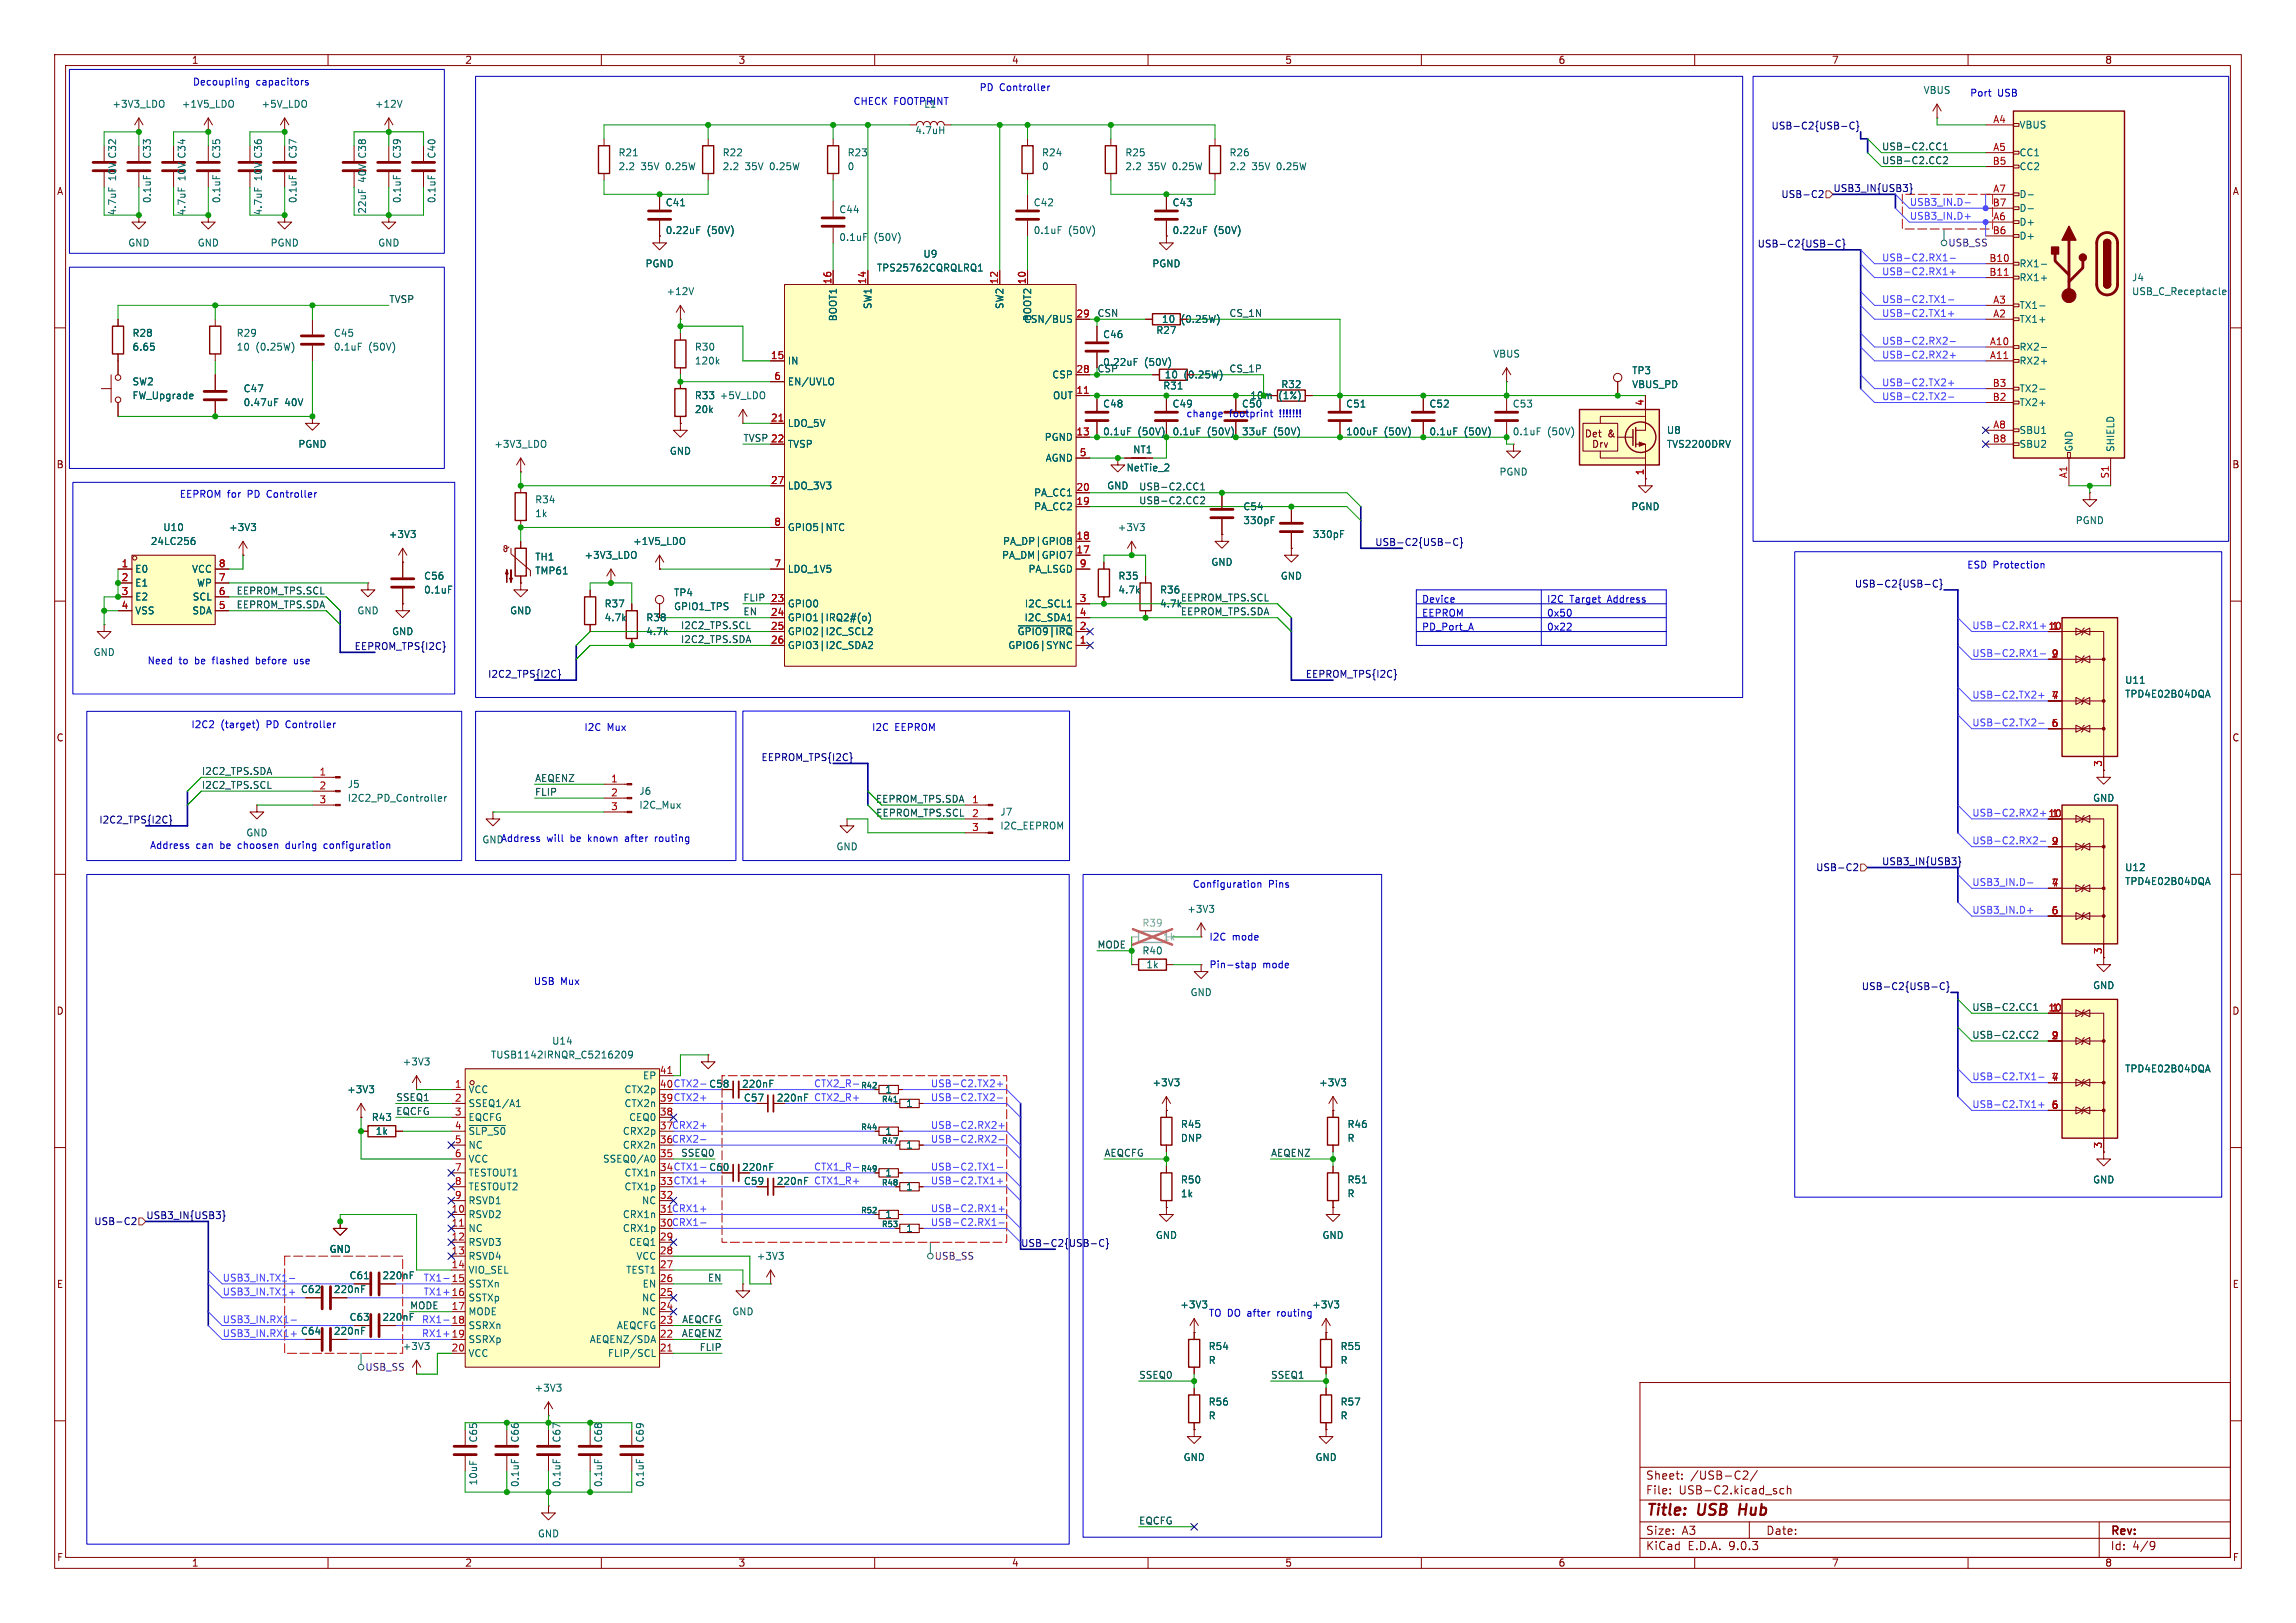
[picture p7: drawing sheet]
<svg xmlns="http://www.w3.org/2000/svg" width="420mm" height="297mm" viewBox="0 0 420 297" stroke-linecap="round" stroke-linejoin="round" font-family="sans-serif">
<defs><g id="words">
<g font-size="2.8" fill="#840000">
<text x="301" y="277.9">Title:</text>
<text x="310.6" y="277.9">USB</text>
<text x="319" y="277.9">Hub</text>
</g>
<g font-size="2.1" fill="#840000">
<text x="301" y="273.7">File:</text>
<text x="301" y="271">Sheet:</text>
<text x="307.1" y="273.7">USB-C2.kicad_sch</text>
<text x="309.2" y="271">/USB-C2/</text>
<text x="301" y="281.1">Size:</text>
<text x="307.6" y="281.1">A3</text>
<text x="323" y="281.1">Date:</text>
<text x="386" y="281.3">Rev:</text>
<text x="301" y="283.9">KiCad</text>
<text x="308.7" y="283.9">E.D.A.</text>
<text x="316.3" y="283.9">9.0.3</text>
<text x="386" y="283.9">Id:</text>
<text x="390.1" y="283.9">4/9</text>
</g>
<g font-size="1.8" fill="#840000">
<text x="35" y="11.9">1</text>
<text x="85" y="11.9">2</text>
<text x="135" y="11.9">3</text>
<text x="185" y="11.9">4</text>
<text x="235" y="11.9">5</text>
<text x="285" y="11.9">6</text>
<text x="335" y="11.9">7</text>
<text x="385" y="11.9">8</text>
<text x="10.3" y="35.9">A</text>
<text x="408.3" y="35.9">A</text>
<text x="216" y="59.3">(0.25W)</text>
<text x="216.5" y="69.4">(0.25W)</text>
<text x="289.8" y="80.2">Det</text>
<text x="291.1" y="82.1">Drv</text>
<text x="294.1" y="80.2">&amp;</text>
<text x="10.3" y="85.9">B</text>
<text x="408.2" y="85.9">B</text>
<text x="10.3" y="135.9">C</text>
<text x="408.2" y="135.9">C</text>
<text x="10.3" y="185.9">D</text>
<text x="408.2" y="185.9">D</text>
<text x="135.6" y="199.2">220nF</text>
<text x="142" y="201.8">220nF</text>
<text x="135.6" y="214.5">220nF</text>
<text x="142" y="217">220nF</text>
<text x="10.3" y="235.9">E</text>
<text x="408.3" y="235.9">E</text>
<text x="10.3" y="285.9">F</text>
<text x="35" y="286.9">1</text>
<text x="85" y="286.9">2</text>
<text x="135" y="286.9">3</text>
<text x="185" y="286.9">4</text>
<text x="235" y="286.9">5</text>
<text x="285" y="286.9">6</text>
<text x="335" y="286.9">7</text>
<text x="385" y="286.9">8</text>
<text x="408.3" y="285.9">F</text>
</g>
<g font-size="1.8" fill="#0000c2">
<text x="35.2" y="15.9">Decoupling</text>
<text x="46.8" y="15.9">capacitors</text>
<text x="179.1" y="16.9">PD</text>
<text x="182.8" y="16.9">Controller</text>
<text x="360.3" y="17.9">Port</text>
<text x="365.4" y="17.9">USB</text>
<text x="156" y="19.4">CHECK</text>
<text x="163.5" y="19.4">FOOTPRINT</text>
<text x="169" y="19.9">L1</text>
<text x="216.9" y="76.6">change</text>
<text x="224.9" y="76.6">footprint</text>
<text x="234.2" y="76.6">!!!!!!!</text>
<text x="32.8" y="91.3">EEPROM for</text>
<text x="45.4" y="91.3">PD</text>
<text x="49.1" y="91.3">Controller</text>
<text x="359.8" y="104.2">ESD Protection</text>
<text x="260" y="110.6">Device</text>
<text x="260" y="113.2">EEPROM</text>
<text x="282.9" y="110.6">I2C</text>
<text x="282.9" y="113.2">0x50</text>
<text x="287.1" y="110.6">Target</text>
<text x="294.2" y="110.6">Address</text>
<text x="260" y="115.7">PD_Port_A</text>
<text x="282.9" y="115.7">0x22</text>
<text x="26.9" y="121.8">Need</text>
<text x="32.7" y="121.8">to</text>
<text x="35.8" y="121.8">be</text>
<text x="39.2" y="121.8">flashed</text>
<text x="47.3" y="121.8">before</text>
<text x="54.5" y="121.8">use</text>
<text x="34.9" y="133.5">I2C2</text>
<text x="40.4" y="133.5">(target)</text>
<text x="48.9" y="133.5">PD</text>
<text x="52.6" y="133.5">Controller</text>
<text x="106.8" y="134">I2C</text>
<text x="111.1" y="134">Mux</text>
<text x="159.4" y="134">I2C</text>
<text x="163.7" y="134">EEPROM</text>
<text x="27.4" y="155.6">Address</text>
<text x="35.8" y="155.6">can</text>
<text x="40.4" y="155.6">be</text>
<text x="43.8" y="155.6">choosen</text>
<text x="52.8" y="155.6">during</text>
<text x="59.9" y="155.6">configuration</text>
<text x="88.1" y="154.5">GNDAddress</text>
<text x="100" y="154.3">will</text>
<text x="104.5" y="154.3">be</text>
<text x="107.9" y="154.3">known</text>
<text x="114.8" y="154.3">after</text>
<text x="120.5" y="154.3">routing</text>
<text x="218.1" y="162.7">Configuration</text>
<text x="232" y="162.7">Pins</text>
<text x="221.1" y="172.3">I2C</text>
<text x="225.4" y="172.3">mode</text>
<text x="221.2" y="177.4">Pin-stap</text>
<text x="231" y="177.4">mode</text>
<text x="97.5" y="180.4">USB</text>
<text x="102.5" y="180.4">Mux</text>
<text x="233.9" y="241.2">routing</text>
</g>
<g font-size="1.8" fill="#006464">
<text x="351.8" y="17.4">VBUS</text>
<text x="20.5" y="19.9">+3V3_LDO</text>
<text x="33.2" y="19.9">+1V5_LDO</text>
<text x="47.7" y="19.9">+5V_LDO</text>
<text x="68.5" y="19.9">+12V</text>
<text x="369.3" y="23.7">VBUS</text>
<text x="27.8" y="29.1" transform="rotate(-90 27.8 29.1)">C33</text>
<text x="40.5" y="29.1" transform="rotate(-90 40.5 29.1)">C35</text>
<text x="54.5" y="29.1" transform="rotate(-90 54.5 29.1)">C37</text>
<text x="73.5" y="29.1" transform="rotate(-90 73.5 29.1)">C39</text>
<text x="79.9" y="29.1" transform="rotate(-90 79.9 29.1)">C40</text>
<text x="113" y="28.8">R21</text>
<text x="132.1" y="28.8">R22</text>
<text x="154.9" y="28.8">R23</text>
<text x="167.3" y="24.7">4.7uH</text>
<text x="190.5" y="28.8">R24</text>
<text x="205.7" y="28.8">R25</text>
<text x="224.8" y="28.8">R26</text>
<text x="369.3" y="28.8">CC1</text>
<text x="21.4" y="33.1" transform="rotate(-90 21.4 33.1)">10V C32</text>
<text x="34.1" y="33.1" transform="rotate(-90 34.1 33.1)">10V C34</text>
<text x="48.1" y="33.1" transform="rotate(-90 48.1 33.1)">10V C36</text>
<text x="67.2" y="33.4" transform="rotate(-90 67.2 33.4)">40V C38</text>
<text x="113" y="31.3">2.2</text>
<text x="117.2" y="31.3">35V</text>
<text x="121.9" y="31.3">0.25W</text>
<text x="132.1" y="31.3">2.2</text>
<text x="136.3" y="31.3">35V</text>
<text x="141" y="31.3">0.25W</text>
<text x="154.9" y="31.3">0</text>
<text x="190.5" y="31.3">0</text>
<text x="205.7" y="31.3">2.2</text>
<text x="209.9" y="31.3">35V</text>
<text x="214.6" y="31.3">0.25W</text>
<text x="224.8" y="31.3">2.2</text>
<text x="229" y="31.3">35V</text>
<text x="233.7" y="31.3">0.25W</text>
<text x="369.3" y="31.3">CC2</text>
<text x="21.4" y="39.5" transform="rotate(-90 21.4 39.5)">4.7uF</text>
<text x="27.8" y="37.3" transform="rotate(-90 27.8 37.3)">0.1uF</text>
<text x="34.1" y="39.5" transform="rotate(-90 34.1 39.5)">4.7uF</text>
<text x="40.5" y="37.3" transform="rotate(-90 40.5 37.3)">0.1uF</text>
<text x="48.1" y="39.5" transform="rotate(-90 48.1 39.5)">4.7uF</text>
<text x="54.5" y="37.3" transform="rotate(-90 54.5 37.3)">0.1uF</text>
<text x="67.2" y="39.2" transform="rotate(-90 67.2 39.2)">22uF</text>
<text x="73.5" y="37.3" transform="rotate(-90 73.5 37.3)">0.1uF</text>
<text x="79.9" y="37.3" transform="rotate(-90 79.9 37.3)">0.1uF</text>
<text x="121.7" y="37.9">C41</text>
<text x="153.4" y="39.2">C44</text>
<text x="189" y="37.9">C42</text>
<text x="214.4" y="37.9">C43</text>
<text x="369.3" y="36.4">D-</text>
<text x="369.3" y="39">D-</text>
<text x="369.3" y="41.5">D+</text>
<text x="23.4" y="45.3">GND</text>
<text x="36.1" y="45.3">GND</text>
<text x="49.4" y="45.3">PGND</text>
<text x="69.1" y="45.3">GND</text>
<text x="121.7" y="43">0.22uF</text>
<text x="129.3" y="43">(50V)</text>
<text x="153.4" y="44.3">0.1uF</text>
<text x="159.9" y="44.3">(50V)</text>
<text x="168.8" y="47.3">U9</text>
<text x="189" y="43">0.1uF</text>
<text x="195.4" y="43">(50V)</text>
<text x="214.4" y="43">0.22uF</text>
<text x="222" y="43">(50V)</text>
<text x="369.3" y="44">D+</text>
<text x="118" y="49.1">PGND</text>
<text x="160.3" y="49.9">TPS25762CQRQLRQ1</text>
<text x="210.7" y="49.1">PGND</text>
<text x="369.3" y="49.1">RX1-</text>
<text x="369.3" y="51.7">RX1+</text>
<text x="389.9" y="51.7">J4</text>
<text x="121.8" y="54.2">+12V</text>
<text x="153.3" y="58.9" transform="rotate(-90 153.3 58.9)">BOOT1</text>
<text x="159.6" y="56.7" transform="rotate(-90 159.6 56.7)">SW1</text>
<text x="183.7" y="56.7" transform="rotate(-90 183.7 56.7)">SW2</text>
<text x="187.2" y="59.3">CSN/BUS</text>
<text x="188.8" y="58.9" transform="rotate(-90 188.8 58.9)">BOOT2</text>
<text x="212.4" y="59.3">10</text>
<text x="369.3" y="56.7">TX1-</text>
<text x="369.3" y="59.3">TX1+</text>
<text x="389.9" y="54.2">USB_C_Receptacle</text>
<text x="24.1" y="64.4">6.65</text>
<text x="24.1" y="61.8">R28</text>
<text x="43.2" y="64.4">10</text>
<text x="43.2" y="61.8">R29</text>
<text x="46.8" y="64.4">(0.25W)</text>
<text x="61" y="61.8">C45</text>
<text x="61" y="64.4">0.1uF</text>
<text x="67.4" y="64.4">(50V)</text>
<text x="127" y="64.4">R30</text>
<text x="201.7" y="62.1">C46</text>
<text x="211.4" y="61.3">R27</text>
<text x="273" y="65.6">VBUS</text>
<text x="369.3" y="64.4">RX2-</text>
<text x="24.1" y="70.7">SW2</text>
<text x="44.5" y="72">C47</text>
<text x="127" y="66.9">120k</text>
<text x="144" y="66.9">IN</text>
<text x="144" y="70.7">EN/UVLO</text>
<text x="192.4" y="69.4">CSP</text>
<text x="200.7" y="68.2">CSP</text>
<text x="201.7" y="67.2">0.22uF</text>
<text x="209.3" y="67.2">(50V)</text>
<text x="212.7" y="71.5">R31</text>
<text x="213" y="69.4">10</text>
<text x="234.3" y="71.2">R32</text>
<text x="298.5" y="68.7">TP3</text>
<text x="298.5" y="71.2">VBUS_PD</text>
<text x="369.3" y="66.9">RX2+</text>
<text x="369.3" y="72">TX2-</text>
<text x="24.1" y="73.3">FW_Upgrade</text>
<text x="44.5" y="74.5">0.47uF</text>
<text x="52.1" y="74.5">40V</text>
<text x="127" y="75.8">20k</text>
<text x="127" y="73.3">R33</text>
<text x="131.6" y="73.3">+5V_LDO</text>
<text x="192.5" y="73.3">OUT</text>
<text x="201.7" y="74.8">C48</text>
<text x="214.4" y="74.8">C49</text>
<text x="227.1" y="74.8">C50</text>
<text x="233.9" y="73.3">(1%)</text>
<text x="246.1" y="74.8">C51</text>
<text x="261.4" y="74.8">C52</text>
<text x="276.6" y="74.8">C53</text>
<text x="369.3" y="74.5">TX2+</text>
<text x="54.5" y="82.1">PGND</text>
<text x="90.3" y="82.1">+3V3_LDO</text>
<text x="122.4" y="83.4">GND</text>
<text x="144" y="78.3">LDO_5V</text>
<text x="144" y="82.1">TVSP</text>
<text x="191" y="80.9">PGND</text>
<text x="201.7" y="79.9">0.1uF</text>
<text x="207.2" y="83.2">NT1</text>
<text x="208.1" y="79.9">(50V)</text>
<text x="214.4" y="79.9">0.1uF</text>
<text x="220.8" y="79.9">(50V)</text>
<text x="227.1" y="79.9">33uF</text>
<text x="232.9" y="79.9">(50V)</text>
<text x="246.1" y="79.9">100uF</text>
<text x="253.2" y="79.9">(50V)</text>
<text x="261.4" y="79.9">0.1uF</text>
<text x="267.8" y="79.9">(50V)</text>
<text x="276.6" y="79.9">0.1uF</text>
<text x="283" y="79.9">(50V)</text>
<text x="304.8" y="82.1">TVS2200DRV</text>
<text x="304.8" y="79.6">U8</text>
<text x="369.3" y="79.6">SBU1</text>
<text x="369.3" y="82.1">SBU2</text>
<text x="379.3" y="82.8" transform="rotate(-90 379.3 82.8)">GND</text>
<text x="386.9" y="82.8" transform="rotate(-90 386.9 82.8)">SHIELD</text>
<text x="144" y="89.8">LDO_3V3</text>
<text x="191.2" y="84.7">AGND</text>
<text x="202.4" y="89.8">GND</text>
<text x="206" y="86.5">NetTie_2</text>
<text x="274.2" y="87.2">PGND</text>
<text x="97.8" y="92.3">R34</text>
<text x="97.8" y="94.8">1k</text>
<text x="189.1" y="91">PA_CC1</text>
<text x="189.1" y="93.6">PA_CC2</text>
<text x="227.3" y="93.6">C54</text>
<text x="298.3" y="93.6">PGND</text>
<text x="27.5" y="99.9">24LC256</text>
<text x="29.8" y="97.4">U10</text>
<text x="41.8" y="97.4">+3V3</text>
<text x="71" y="98.7">+3V3</text>
<text x="115.7" y="99.9">+1V5_LDO</text>
<text x="144" y="97.4">GPIO5|NTC</text>
<text x="183.4" y="99.9">PA_DP|GPIO8</text>
<text x="204.4" y="97.4">+3V3</text>
<text x="227.3" y="96.1">330pF</text>
<text x="240" y="98.7">330pF</text>
<text x="379.6" y="96.1">PGND</text>
<text x="24.6" y="105">E0</text>
<text x="24.6" y="107.5">E1</text>
<text x="35" y="105">VCC</text>
<text x="35.9" y="107.5">WP</text>
<text x="77.5" y="106.3">C56</text>
<text x="97.8" y="102.8">TH1</text>
<text x="97.8" y="105.3">TMP61</text>
<text x="106.8" y="102.5">+3V3_LDO</text>
<text x="144" y="105">LDO_1V5</text>
<text x="183.2" y="102.5">PA_DM|GPIO7</text>
<text x="188" y="105">PA_LSGD</text>
<text x="204.5" y="106.3">R35</text>
<text x="221.5" y="103.7">GND</text>
<text x="234.2" y="106.3">GND</text>
<text x="24.6" y="110.1">E2</text>
<text x="24.6" y="112.6">VSS</text>
<text x="35.1" y="112.6">SDA</text>
<text x="35.2" y="110.1">SCL</text>
<text x="65.3" y="112.6">GND</text>
<text x="77.5" y="108.8">0.1uF</text>
<text x="93.2" y="112.6">GND</text>
<text x="110.5" y="113.9">4.7k</text>
<text x="110.5" y="111.4">R37</text>
<text x="118.1" y="113.9">R38</text>
<text x="123.2" y="109.3">TP4</text>
<text x="123.2" y="111.9">GPIO1_TPS</text>
<text x="144" y="111.4">GPIO0</text>
<text x="144" y="113.9">GPIO1|IRQ2#(o)</text>
<text x="187.3" y="113.9">I2C_SDA1</text>
<text x="187.4" y="111.4">I2C_SCL1</text>
<text x="204.5" y="108.8">4.7k</text>
<text x="212.1" y="111.4">4.7k</text>
<text x="212.1" y="108.8">R36</text>
<text x="71.6" y="116.4">GND</text>
<text x="118.1" y="116.4">4.7k</text>
<text x="144" y="116.4">GPIO2|I2C_SCL2</text>
<text x="144" y="119">GPIO3|I2C_SDA2</text>
<text x="184.3" y="119">GPIO6|SYNC</text>
<text x="186" y="116.4">~{GPIO9|IRQ}</text>
<text x="17" y="120.2">GND</text>
<text x="388.6" y="125.3">U11</text>
<text x="388.6" y="127.9">TPD4E02B04DQA</text>
<text x="63.5" y="144.4">J5</text>
<text x="63.5" y="146.9">I2C2_PD_Controller</text>
<text x="116.8" y="145.6">J6</text>
<text x="116.8" y="148.2">I2C_Mux</text>
<text x="182.9" y="149.5">J7</text>
<text x="382.8" y="146.9">GND</text>
<text x="45" y="153.3">GND</text>
<text x="152.9" y="155.8">GND</text>
<text x="182.9" y="152">I2C_EEPROM</text>
<text x="388.6" y="159.6">U12</text>
<text x="217.1" y="167.2">+3V3</text>
<text x="388.6" y="162.2">TPD4E02B04DQA</text>
<text x="208.9" y="174.9">R40</text>
<text x="209.6" y="177.4">1k</text>
<text x="217.7" y="182.5">GND</text>
<text x="382.8" y="181.2">GND</text>
<text x="100.9" y="191.4">U14</text>
<text x="73.6" y="195.2">+3V3</text>
<text x="89.7" y="193.9">TUSB1142IRNQR_C5216209</text>
<text x="117.5" y="197.7">EP</text>
<text x="388.6" y="196.4">TPD4E02B04DQA</text>
<text x="63.4" y="200.3">+3V3</text>
<text x="85.6" y="200.3">VCC</text>
<text x="85.6" y="202.8">SSEQ1/A1</text>
<text x="114.1" y="200.3">CTX2p</text>
<text x="114.1" y="202.8">CTX2n</text>
<text x="129.6" y="199.2">C58</text>
<text x="136" y="201.8">C57</text>
<text x="161.9" y="200.3">1</text>
<text x="165.7" y="202.8">1</text>
<text x="210.7" y="199">+3V3</text>
<text x="241.2" y="199">+3V3</text>
<text x="67.9" y="205.3">R43</text>
<text x="68.6" y="207.9">1k</text>
<text x="85.6" y="205.3">EQCFG</text>
<text x="85.6" y="207.9">~{SLP_S0}</text>
<text x="113.8" y="207.9">CRX2p</text>
<text x="115" y="205.3">CEQ0</text>
<text x="161.9" y="207.9">1</text>
<text x="215.9" y="209.1">DNP</text>
<text x="215.9" y="206.6">R45</text>
<text x="246.4" y="206.6">R46</text>
<text x="246.4" y="209.1">R</text>
<text x="85.6" y="210.4">NC</text>
<text x="85.6" y="213">VCC</text>
<text x="85.6" y="215.5">TESTOUT1</text>
<text x="110.2" y="213">SSEQ0/A0</text>
<text x="113.8" y="210.4">CRX2n</text>
<text x="114.1" y="215.5">CTX1n</text>
<text x="129.6" y="214.5">C60</text>
<text x="161.9" y="215.5">1</text>
<text x="165.7" y="210.4">1</text>
<text x="85.6" y="218">TESTOUT2</text>
<text x="85.6" y="220.6">RSVD1</text>
<text x="114.1" y="218">CTX1p</text>
<text x="117.3" y="220.6">NC</text>
<text x="136" y="217">C59</text>
<text x="165.7" y="218">1</text>
<text x="215.9" y="216.8">R50</text>
<text x="215.9" y="219.3">1k</text>
<text x="246.4" y="216.8">R51</text>
<text x="246.4" y="219.3">R</text>
<text x="382.8" y="216.8">GND</text>
<text x="85.6" y="223.1">RSVD2</text>
<text x="85.6" y="225.7">NC</text>
<text x="113.8" y="223.1">CRX1n</text>
<text x="113.8" y="225.7">CRX1p</text>
<text x="161.9" y="223.1">1</text>
<text x="165.7" y="225.7">1</text>
<text x="211.3" y="226.9">GND</text>
<text x="241.8" y="226.9">GND</text>
<text x="60.2" y="229.5">GND</text>
<text x="85.6" y="228.2">RSVD3</text>
<text x="85.6" y="230.7">RSVD4</text>
<text x="85.6" y="233.3">VIO_SEL</text>
<text x="114.4" y="233.3">TEST1</text>
<text x="115" y="228.2">CEQ1</text>
<text x="116.3" y="230.7">VCC</text>
<text x="138.3" y="230.7">+3V3</text>
<text x="54.9" y="236.8">C62</text>
<text x="61" y="236.8">220nF</text>
<text x="63.8" y="234.3">C61</text>
<text x="69.9" y="234.3">220nF</text>
<text x="85.6" y="235.8">SSTXn</text>
<text x="85.6" y="238.4">SSTXp</text>
<text x="117.3" y="238.4">NC</text>
<text x="117.5" y="235.8">EN</text>
<text x="215.8" y="239.6">+3V3</text>
<text x="239.9" y="239.6">+3V3</text>
<text x="54.9" y="244.4">C64</text>
<text x="61" y="244.4">220nF</text>
<text x="63.8" y="241.9">C63</text>
<text x="69.9" y="241.9">220nF</text>
<text x="85.6" y="240.9">MODE</text>
<text x="85.6" y="243.4">SSRXn</text>
<text x="85.6" y="246">SSRXp</text>
<text x="107.8" y="246">AEQENZ/SDA</text>
<text x="112.7" y="243.4">AEQCFG</text>
<text x="117.3" y="240.9">NC</text>
<text x="133.9" y="240.9">GND</text>
<text x="221" y="241.2">TO DO after</text>
<text x="73.6" y="247.2">+3V3</text>
<text x="85.6" y="248.5">VCC</text>
<text x="111.1" y="248.5">FLIP/SCL</text>
<text x="221" y="247.2">R54</text>
<text x="221" y="249.8">R</text>
<text x="245.1" y="247.2">R55</text>
<text x="245.1" y="249.8">R</text>
<text x="97.7" y="254.9">+3V3</text>
<text x="221" y="257.4">R56</text>
<text x="245.1" y="257.4">R57</text>
<text x="221" y="259.9">R</text>
<text x="245.1" y="259.9">R</text>
<text x="87.5" y="264.1" transform="rotate(-90 87.5 264.1)">C65</text>
<text x="95.1" y="264.1" transform="rotate(-90 95.1 264.1)">C66</text>
<text x="102.7" y="264.1" transform="rotate(-90 102.7 264.1)">C67</text>
<text x="110.3" y="264.1" transform="rotate(-90 110.3 264.1)">C68</text>
<text x="118" y="264.1" transform="rotate(-90 118 264.1)">C69</text>
<text x="216.4" y="267.6">GND</text>
<text x="240.5" y="267.6">GND</text>
<text x="87.5" y="271.9" transform="rotate(-90 87.5 271.9)">10uF</text>
<text x="95.1" y="272.2" transform="rotate(-90 95.1 272.2)">0.1uF</text>
<text x="102.7" y="272.2" transform="rotate(-90 102.7 272.2)">0.1uF</text>
<text x="110.3" y="272.2" transform="rotate(-90 110.3 272.2)">0.1uF</text>
<text x="118" y="272.2" transform="rotate(-90 118 272.2)">0.1uF</text>
<text x="98.3" y="281.5">GND</text>
</g>
<g font-size="1.8" fill="#000084">
<text x="323.9" y="23.8">USB-C2{USB-C}</text>
<text x="335.3" y="35.2">USB3_IN{USB3}</text>
<text x="325.8" y="36.4">USB-C2</text>
<text x="321.4" y="45.4">USB-C2{USB-C}</text>
<text x="251.5" y="100">USB-C2{USB-C}</text>
<text x="339.2" y="107.6">USB-C2{USB-C}</text>
<text x="64.8" y="119">EEPROM_TPS{I2C}</text>
<text x="89.2" y="124.1">I2C2_TPS{I2C}</text>
<text x="238.8" y="124.1">EEPROM_TPS{I2C}</text>
<text x="139.2" y="139.4">EEPROM_TPS{I2C}</text>
<text x="18.1" y="150.8">I2C2_TPS{I2C}</text>
<text x="332.1" y="159.6">USB-C2</text>
<text x="344.2" y="158.4">USB3_IN{USB3}</text>
<text x="340.5" y="181.3">USB-C2{USB-C}</text>
<text x="17.1" y="224.4">USB-C2</text>
<text x="26.7" y="223.2">USB3_IN{USB3}</text>
<text x="186.7" y="228.3">USB-C2{USB-C}</text>
</g>
<g font-size="1.8" fill="#a90000">
<text x="364.5" y="22.6">A4</text>
<text x="364.5" y="27.7">A5</text>
<text x="364.4" y="30.2">B5</text>
<text x="364.5" y="35.3">A7</text>
<text x="364.4" y="37.8">B7</text>
<text x="364.5" y="40.4">A6</text>
<text x="364.4" y="42.9">B6</text>
<text x="152.1" y="52.1" transform="rotate(-90 152.1 52.1)">16</text>
<text x="158.5" y="52.1" transform="rotate(-90 158.5 52.1)">14</text>
<text x="182.6" y="52.1" transform="rotate(-90 182.6 52.1)">12</text>
<text x="187.7" y="52.1" transform="rotate(-90 187.7 52.1)">10</text>
<text x="363.8" y="48">B10</text>
<text x="363.8" y="50.5">B11</text>
<text x="196.8" y="58.2">29</text>
<text x="364.5" y="55.6">A3</text>
<text x="364.5" y="58.2">A2</text>
<text x="140.9" y="65.8">15</text>
<text x="363.9" y="63.2">A10</text>
<text x="363.9" y="65.8">A11</text>
<text x="141.5" y="69.6">6</text>
<text x="196.8" y="68.3">28</text>
<text x="364.4" y="70.9">B3</text>
<text x="140.9" y="77.2">21</text>
<text x="196.8" y="72.1">11</text>
<text x="300.7" y="74.4" transform="rotate(-90 300.7 74.4)">4</text>
<text x="364.4" y="73.4">B2</text>
<text x="140.9" y="81">22</text>
<text x="196.8" y="79.8">13</text>
<text x="197.4" y="83.6">5</text>
<text x="364.4" y="81">B8</text>
<text x="364.5" y="78.5">A8</text>
<text x="140.9" y="88.6">27</text>
<text x="196.8" y="89.9">20</text>
<text x="300.7" y="87.1" transform="rotate(-90 300.7 87.1)">1</text>
<text x="378.2" y="87.6" transform="rotate(-90 378.2 87.6)">A1</text>
<text x="385.8" y="87.7" transform="rotate(-90 385.8 87.7)">S1</text>
<text x="196.8" y="92.5">19</text>
<text x="141.5" y="96.3">8</text>
<text x="196.8" y="98.8">18</text>
<text x="196.8" y="101.3">17</text>
<text x="22.2" y="103.9">1</text>
<text x="22.2" y="106.4">2</text>
<text x="39.9" y="103.9">8</text>
<text x="39.9" y="106.4">7</text>
<text x="141.5" y="103.9">7</text>
<text x="197.4" y="103.9">9</text>
<text x="22.2" y="109">3</text>
<text x="22.2" y="111.5">4</text>
<text x="39.9" y="109">6</text>
<text x="39.9" y="111.5">5</text>
<text x="140.9" y="110.2">23</text>
<text x="140.9" y="112.8">24</text>
<text x="197.4" y="110.2">3</text>
<text x="197.4" y="112.8">4</text>
<text x="140.9" y="115.3">25</text>
<text x="140.9" y="117.9">26</text>
<text x="197.4" y="115.3">2</text>
<text x="197.4" y="117.9">1</text>
<text x="374.6" y="115.3">10</text>
<text x="375.2" y="115.3">1</text>
<text x="375.2" y="120.4">2</text>
<text x="375.2" y="128">7</text>
<text x="375.2" y="133.1">5</text>
<text x="58.3" y="142">1</text>
<text x="111.7" y="143.3">1</text>
<text x="384.6" y="140.4" transform="rotate(-90 384.6 140.4)">3</text>
<text x="58.3" y="144.5">2</text>
<text x="58.3" y="147.1">3</text>
<text x="111.7" y="145.8">2</text>
<text x="111.7" y="148.3">3</text>
<text x="177.7" y="147.1">1</text>
<text x="177.7" y="149.6">2</text>
<text x="374.6" y="149.6">10</text>
<text x="375.2" y="149.6">1</text>
<text x="177.7" y="152.1">3</text>
<text x="375.2" y="154.7">2</text>
<text x="375.2" y="162.3">7</text>
<text x="375.2" y="167.4">5</text>
<text x="384.6" y="174.7" transform="rotate(-90 384.6 174.7)">3</text>
<text x="374.6" y="185.2">10</text>
<text x="375.2" y="185.2">1</text>
<text x="375.2" y="190.2">2</text>
<text x="120.6" y="196.6">41</text>
<text x="375.2" y="197.9">7</text>
<text x="83.1" y="199.1">1</text>
<text x="83.1" y="201.7">2</text>
<text x="375.2" y="202.9">5</text>
<text x="83.1" y="204.2">3</text>
<text x="83.1" y="206.8">4</text>
<text x="83.1" y="209.3">5</text>
<text x="120.6" y="204.2">38</text>
<text x="83.1" y="211.8">6</text>
<text x="83.1" y="214.4">7</text>
<text x="120.6" y="211.8">35</text>
<text x="384.6" y="210.3" transform="rotate(-90 384.6 210.3)">3</text>
<text x="82.5" y="222">10</text>
<text x="83.1" y="216.9">8</text>
<text x="83.1" y="219.5">9</text>
<text x="120.6" y="219.5">32</text>
<text x="82.5" y="224.5">11</text>
<text x="82.5" y="227.1">12</text>
<text x="120.6" y="227.1">29</text>
<text x="82.5" y="229.6">13</text>
<text x="82.5" y="232.2">14</text>
<text x="120.6" y="229.6">28</text>
<text x="120.6" y="232.2">27</text>
<text x="82.5" y="234.7">15</text>
<text x="82.5" y="239.8">17</text>
<text x="120.6" y="234.7">26</text>
<text x="120.6" y="237.2">25</text>
<text x="120.6" y="239.8">24</text>
<text x="82.5" y="242.3">18</text>
<text x="120.6" y="242.3">23</text>
<text x="120.6" y="244.9">22</text>
<text x="82.5" y="247.4">20</text>
<text x="120.6" y="247.4">21</text>
</g>
<g font-size="1.8" fill="#0f0f0f">
<text x="344.2" y="27.6">USB-C2.CC1</text>
<text x="344.2" y="30.1">USB-C2.CC2</text>
<text x="71.1" y="55.5">TVSP</text>
<text x="200.7" y="58.1">CSN</text>
<text x="224.8" y="58.1">CS_1N</text>
<text x="224.8" y="68.2">CS_1P</text>
<text x="135.9" y="80.9">TVSP 22</text>
<text x="208.3" y="89.8">USB-C2.CC1</text>
<text x="208.3" y="92.4">USB-C2.CC2</text>
<text x="43.2" y="108.9">EEPROM_TPS.SCL</text>
<text x="43.2" y="111.4">EEPROM_TPS.SDA</text>
<text x="135.9" y="112.7">EN</text>
<text x="135.9" y="110.1">FLIP</text>
<text x="215.9" y="110.1">EEPROM_TPS.SCL</text>
<text x="215.9" y="112.7">EEPROM_TPS.SDA</text>
<text x="124.5" y="117.8">I2C2_TPS.SDA</text>
<text x="124.5" y="115.2">I2C2_TPS.SCL</text>
<text x="36.8" y="141.9">I2C2_TPS.SDA</text>
<text x="97.8" y="143.2">AEQENZ</text>
<text x="36.8" y="144.4">I2C2_TPS.SCL</text>
<text x="97.8" y="145.7">FLIP</text>
<text x="160.1" y="147">EEPROM_TPS.SDA</text>
<text x="160.2" y="149.5">EEPROM_TPS.SCL</text>
<text x="200.7" y="173.6">MODE</text>
<text x="360.7" y="185.1">USB-C2.CC1</text>
<text x="360.7" y="190.2">USB-C2.CC2</text>
<text x="72.4" y="201.6">SSEQ1</text>
<text x="72.4" y="204.1">EQCFG</text>
<text x="124.5" y="211.7">SSEQ0</text>
<text x="201.9" y="211.7">AEQCFG</text>
<text x="232.4" y="211.7">AEQENZ</text>
<text x="74.9" y="239.7">MODE</text>
<text x="129.4" y="234.6">EN</text>
<text x="124.6" y="244.8">AEQENZ</text>
<text x="124.7" y="242.2">AEQCFG</text>
<text x="127.9" y="247.3">FLIP</text>
<text x="208.3" y="252.4">SSEQ0</text>
<text x="232.4" y="252.4">SSEQ1</text>
<text x="208.3" y="279.1">EQCFG</text>
</g>
<g font-size="1.8" fill="#4a47ff">
<text x="349.2" y="37.8">USB3_IN.D-</text>
<text x="349.2" y="40.3">USB3_IN.D+</text>
<text x="344.2" y="47.9">USB-C2.RX1-</text>
<text x="344.2" y="50.5">USB-C2.RX1+</text>
<text x="344.2" y="55.5">USB-C2.TX1-</text>
<text x="344.2" y="58.1">USB-C2.TX1+</text>
<text x="344.2" y="65.7">USB-C2.RX2+</text>
<text x="344.2" y="63.2">USB-C2.RX2-</text>
<text x="344.2" y="70.8">USB-C2.TX2+</text>
<text x="344.2" y="73.3">USB-C2.TX2-</text>
<text x="360.7" y="115.2">USB-C2.RX1+</text>
<text x="360.7" y="120.3">USB-C2.RX1-</text>
<text x="360.7" y="127.9">USB-C2.TX2+</text>
<text x="360.7" y="133">USB-C2.TX2-</text>
<text x="360.7" y="149.5">USB-C2.RX2+</text>
<text x="360.7" y="154.6">USB-C2.RX2-</text>
<text x="360.7" y="162.2">USB3_IN.D-</text>
<text x="360.7" y="167.3">USB3_IN.D+</text>
<text x="360.7" y="197.8">USB-C2.TX1-</text>
<text x="120.6" y="199.1">40 CTX2-</text>
<text x="120.6" y="201.7">39 CTX2+</text>
<text x="148.8" y="201.6">CTX2_R+</text>
<text x="148.8" y="199">CTX2_R-</text>
<text x="170.2" y="199">USB-C2.TX2+</text>
<text x="170.2" y="201.6">USB-C2.TX2-</text>
<text x="360.7" y="202.9">USB-C2.TX1+</text>
<text x="120.6" y="206.8">37CRX2+</text>
<text x="120.6" y="209.3">36CRX2-</text>
<text x="170.2" y="206.7">USB-C2.RX2+</text>
<text x="170.2" y="209.2">USB-C2.RX2-</text>
<text x="120.6" y="214.4">34 CTX1-</text>
<text x="148.8" y="214.3">CTX1_R-</text>
<text x="170.2" y="214.3">USB-C2.TX1-</text>
<text x="120.6" y="216.9">33 CTX1+</text>
<text x="120.6" y="222">31CRX1+</text>
<text x="148.8" y="216.8">CTX1_R+</text>
<text x="170.2" y="221.9">USB-C2.RX1+</text>
<text x="170.2" y="216.8">USB-C2.TX1+</text>
<text x="120.6" y="224.5">30CRX1-</text>
<text x="170.2" y="224.4">USB-C2.RX1-</text>
<text x="40.6" y="234.6">USB3_IN.TX1-</text>
<text x="40.6" y="237.1">USB3_IN.TX1+</text>
<text x="77.4" y="234.6">TX1-</text>
<text x="77.4" y="237.1">TX1+ 16</text>
<text x="40.6" y="244.8">USB3_IN.RX1+</text>
<text x="40.6" y="242.2">USB3_IN.RX1-</text>
<text x="77.1" y="242.2">RX1-</text>
<text x="77.1" y="244.8">RX1+ 19</text>
</g>
<g font-size="1.8" fill="#840084">
<text x="356.3" y="45.3">USB_SS</text>
<text x="170.9" y="230.7">USB_SS</text>
<text x="66.7" y="251.1">USB_SS</text>
</g>
<text font-size="1.8" fill="#009600" x="228.6" y="73.3">10m</text>
<g font-size="1.8" fill="#989898">
<text x="208.9" y="169.8">R39</text>
<text x="212.6" y="172.3">1k</text>
</g>
<g font-size="1.4" fill="#006464">
<text x="157.4" y="199.4">R42</text>
<text x="161.2" y="201.9">R41</text>
<text x="157.4" y="207">R44</text>
<text x="161.2" y="209.5">R47</text>
<text x="157.4" y="214.6">R49</text>
<text x="161.2" y="217.1">R48</text>
<text x="157.4" y="222.2">R52</text>
<text x="161.2" y="224.8">R53</text>
</g>
</g></defs>
<g fill="none" stroke="#840000" stroke-width=".18">
<path d="M10 10h400v277h-400zM12 12h396v273h-396zM60 10v2M110 10v2M160 10v2M210 10v2M260 10v2M310 10v2M354.3 19.1l-.7 1.2M354.3 19.1l.8 1.2M354.3 19.1v2.5M360 10v2"/>
<path d="M19 26.7v2.8M19 31.5v2.8M25.4 39.4v1.2h1.3l-1.3 1.3-1.3-1.3h1.3M25.4 39.4h.1M25.4 24.1h.1M25.4 21.6l-.8 1.3M25.4 21.6l.8 1.3M25.4 21.6v2.5M38.1 39.4v1.2h1.3l-1.3 1.3-1.3-1.3h1.3M38.1 39.4h.1M38.1 26.7v2.8M38.1 31.5v2.8"/>
<path d="M45.7 26.7v2.8M45.7 31.5v2.8M52.1 39.4v1.2h1.2l-1.2 1.3-1.3-1.3h1.3M52.1 39.4h.1M110.5 25.4v1.3M110.5 31.8v1.2M354.3 21.6h.1M57.1 58.4v2.8M10 60h2M18.5 71.1h1.8M20.3 68.6v5.1M21.6 66v2.6"/>
<path d="M21.6 73.7v2.5M39.4 68.6v2.8M39.4 73.4v2.8M57.1 63.2v2.8M275.6 69.9h.1M275.6 67.3l-.8 1.3M275.6 67.3l.8 1.3M275.6 67.3v2.6M408 60h2M382.3 90.2v1.2h1.2l-1.2 1.3-1.3-1.3h1.3M382.3 90.2h.1M10 110h2"/>
<path d="M115.6 110.5v1.3M115.6 116.8v1.3M408 110h2M10 160h2M110.5 143.5h4.2M110.5 146.1h4.2M110.5 148.6h4.2M408 160h2M219.7 171.5h.1M219.7 176.5v1.3h1.3l-1.3 1.3-1.3-1.3h1.3M219.7 176.5h.1M219.7 168.9l-.8 1.3"/>
<path d="M219.7 168.9l.8 1.3M219.7 168.9v2.6M10 210h2M66 204.5h.1M66 201.9l-.7 1.3M66 201.9l.8 1.3M66 201.9v2.6M408 210h2M242.6 254v1.3M300 253h108v32h-108zM10 260h2M242.6 260.3v1.3"/>
<path d="M300 278.5h108M300 274.5h108M300 268.5h108M305.5 273.2v.2M305.5 272.5v.1M307.7 270.5v.2M307.7 269.8v.1M318.9 269.3l.5-.1 .3 .1v.3l-.9 1.1h.9M320 278.5v3M321.4 269.1l-1.2 1.9M326.3 272.5l-.4-.1-.3 .3v.4l.1 .2h.6M326.9 272.5l.3-.1 .3 .1 .1 .9"/>
<path d="M326.9 271.9v1.5M384 278.5v6.5M408 260h2M60 285v2M110 285v2M160 285v2M210 285v2M260 285v2M300 281.5h108M310 285v2M360 285v2M393.6 282.1l.5 .1a.99 .99 0 0 1-.4 1.4h-.3"/>
<path d="M394.2 282.7l-.3 .3h-.3"/>
<circle cx="21.6" cy="69.1" r=".51"/>
<circle cx="21.6" cy="73.2" r=".51"/>
</g>
<path d="M318.3 275.2l-.2 2" fill="none" stroke="#840000" stroke-width=".4"/>
<path d="M109.5 26.7h2v5.1h-2zM114.6 111.8h2v5h-2zM241.6 255.3h2v5h-2z" fill="none" stroke="#840000" stroke-width=".25"/>
<g fill="none" stroke="#006464" stroke-width=".18">
<path d="M29.7 18.4h.1a.81 .81 0 0 1-.1 1.2M19.9 34.3v.6M38.9 32.1v.6M46.6 34.3v.6M115.9 28.5h.7M35.1 72.1l.2 .3-.6 .1M35.2 72.9l-.1 .1M50.2 73.6h.5M50.2 73h.7M65.5 62.8h.7M221.2 165.7h.8l-.4 .5M221.8 166.2l.2 .2v.3l-.2 .2"/>
<path d="M67.6 198.7h.7l-.4 .5M68.1 199.2l.2 .2v.3l-.2 .3"/>
</g>
<g fill="#840000" stroke="#840000" stroke-width=".18">
<path d="M114.7 143.4h.9v.2h-.9z"/>
<path d="M114.7 145.9h.9v.3h-.9z"/>
<path d="M114.7 148.5h.9v.2h-.9z"/>
</g>
<path d="M208.3 170.4h5.1v2.1h-5.1z" fill="none" stroke="#a1a1a1" stroke-width=".25"/>
<path d="M207 171.5h1.3" fill="none" stroke="#a1a1a1" stroke-width=".18"/>
<path d="M207.2 170l7.2 2.9M214.4 170l-7.2 2.9" fill="none" stroke="#e65255" stroke-width=".46"/>
<path d="M17 29.7h4.1M17 31.2h4.1M36.1 29.7h4M36.1 31.2h4M43.7 29.7h4.1M43.7 31.2h4.1M37.3 71.6h4.1M37.3 73.2h4.1M55.1 61.5h4.1M55.1 63h4.1" fill="none" stroke="#840000" stroke-width=".51"/>
<path d="M368.3 20.3h20.3v63.5h-20.3z" fill="#ffffc2"/>
<g fill="none" stroke="#840000" stroke-width=".18">
<path d="M25.4 26.7v2.8M25.4 31.5v2.8M31.7 26.7v2.8M31.7 31.5v2.8M52.1 24.1h.1M52.1 21.6l-.8 1.3M52.1 21.6l.7 1.3M52.1 21.6v2.5M71.1 39.4v1.2h1.3l-1.3 1.3-1.3-1.3h1.3M71.1 39.4h.1M71.1 24.1h.1M71.1 21.6l-.7 1.3"/>
<path d="M71.1 21.6l.8 1.3M71.1 21.6v2.5M77.5 26.7v2.8M77.5 31.5v2.8M120.6 35.6v2.8M129.5 25.4v1.3M129.5 31.8v1.2M152.4 25.4v1.3M152.4 31.8v1.2M152.4 36.8v2.8M363.2 22.9h5.1M363.2 27.9h5.1"/>
<path d="M363.2 30.5h5.1M363.2 35.6h5.1M363.2 38.1h5.1M368.3 22.6h1v.5h-1zM368.3 27.7h1v.5h-1zM368.3 30.2h1v.5h-1zM368.3 35.3h1v.5h-1zM368.3 37.8h1v.6h-1zM21.6 58.4v1.3M39.4 58.4v1.3M120.6 40.4v2.8M124.5 58.4h.1"/>
<path d="M124.5 55.9l-.8 1.3M124.5 55.9l.7 1.3M124.5 55.9v2.5M152.4 41.7v2.8M363.2 40.6h5.1M363.2 43.2h5.1M363.2 48.3h5.1M363.2 50.8h5.1M363.2 55.9h5.1M363.2 58.4h5.1M368.3 40.4h1v.5h-1zM368.3 42.9h1v.5h-1z"/>
<path d="M368.3 48h1v.5h-1zM368.3 50.5h1v.6h-1zM368.3 55.6h1v.5h-1zM368.3 58.2h1v.5h-1zM21.6 64.8v1.2M39.4 64.8v1.2M363.2 63.5h5.1M363.2 66h5.1M363.2 71.1h5.1M363.2 73.7h5.1M363.2 78.7h5.1M368.3 63.2h1v.6h-1z"/>
<path d="M368.3 65.8h1v.5h-1zM368.3 70.9h1v.5h-1zM368.3 73.4h1v.5h-1zM368.3 78.5h1v.5h-1zM363.2 81.3h5.1M368.3 81h1v.5h-1zM378.2 82.8h.5v1h-.5zM378.5 83.8v5.1M386.1 83.8v5.1M67.3 106.7v1.3h1.3l-1.3 1.2-1.3-1.2h1.3M67.3 106.7h.1M73.7 110.5v1.3h1.2l-1.2 1.2-1.3-1.2h1.3"/>
<path d="M73.7 110.5h.1M47 147.3v1.3h1.3l-1.3 1.3-1.3-1.3h1.3M47 147.3h.1M57.1 142.2h4.3M57.1 144.8h4.3M57.1 147.3h4.3M132.1 199.4h2M132.1 214.6h2M138.4 201.9h2.1M138.4 217.2h2.1M64.8 242.6h2.8M69.6 242.6h2.8"/>
<path d="M76.2 251.5h.1M76.2 248.9l-.8 1.3M76.2 248.9l.8 1.3M76.2 248.9v2.6M85.1 261.6v2.8M85.1 266.4v2.8M92.7 261.6v2.8M92.7 266.4v2.8M107.9 261.6v2.8M107.9 266.4v2.8"/>
</g>
<path d="M128.5 26.7h2.1v5.1h-2.1zM151.4 26.7h2v5.1h-2zM368.3 20.3h20.3v63.5h-20.3zM20.6 59.7h2v5.1h-2zM38.4 59.7h2v5.1h-2zM384.8 44.5a.64 .64 0 0 1 .6-.7 .64 .64 0 0 1 .7 .7M384.8 52.1a.64 .64 0 0 0 .6 .6 .64 .64 0 0 0 .7-.6" fill="none" stroke="#840000" stroke-width=".25"/>
<g fill="none" stroke="#840000" stroke-width=".51">
<path d="M23.4 29.7h4M23.4 31.2h4M29.7 29.7h4.1M29.7 31.2h4.1M75.4 29.7h4.1M75.4 31.2h4.1M118.6 38.6h4.1M150.4 39.9h4M118.6 40.1h4.1M150.4 41.4h4M375.9 46.5v1.3l2.6 2.5M378.5 43.9v10.2"/>
<path d="M381 47.8v1.2l-2.5 2.6M384.1 43.1a1.91 1.91 0 0 1 2.1-.4 1.91 1.91 0 0 1 1.1 1.8v7.6a1.91 1.91 0 0 1-1.9 1.9 1.91 1.91 0 0 1-1.9-1.9v-7.8l.2-.6zM67.8 240.5v4.1M69.3 240.5v4.1M83.1 264.7h4M83.1 266.2h4M90.7 264.7h4M90.7 266.2h4M105.9 264.7h4.1M105.9 266.2h4.1"/>
</g>
<g fill="#840000" stroke="#840000" stroke-width=".25">
<path d="M384.8 44.5h1.3v7.6h-1.3z"/>
<path d="M385 44a.64 .64 0 0 1 .7-.1 .64 .64 0 0 1 .4 .6h-1.3z"/>
<path d="M384.8 52.1h1.3a.64 .64 0 0 1-.7 .6 .64 .64 0 0 1-.6-.6z"/>
<path d="M378.5 41.4l1.2 2.5h-2.5z"/>
<path d="M375.3 45.2h1.3v1.3h-1.3z"/>
<circle cx="381" cy="47.1" r=".63"/>
</g>
<g fill="#840000" stroke="#840000" stroke-width=".18">
<path d="M61.4 142.1h.8v.3h-.8z"/>
<path d="M61.4 144.7h.8v.2h-.8z"/>
<path d="M61.4 147.2h.8v.2h-.8z"/>
<circle cx="378.5" cy="54.1" r="1.27"/>
</g>
<g fill="none" stroke="#006464" stroke-width=".18">
<path d="M73.5 18.4l-.4 1.2M26.2 32.1v.6M32.6 34.3v.6M78.3 32.1v.6M124.5 37.7h.7M371 35.7h1M371 38.2h1M126.9 52.6l-.4 1.3M127.5 42.1h.4M127.5 41.5h.6M158 42.7h.6M373.1 56h1"/>
<path d="M373.4 48.4h1M373.4 50.9h1M406.6 53.5l.6-.1-.1-.3h-.3l-.2 .2v.6h.5M27.6 62.8h.6M28.1 63.4l.1 .1-.1 .5M53.5 62.7a1.49 1.49 0 0 1 0 1.8M373.1 71.2h1M373.4 63.6h1M373.4 66.1h1M80.2 146.2l.6-.1-.1-.3h-.3l-.2 .2v.6h.5M81.3 145.8v.8M81.7 145.8l-.4 .2"/>
<path d="M140.8 198.3h.5M140.8 197.7h.6M140.8 213.5h.5M140.8 212.9h.6M147.2 200.8h.4M147.2 200.2h.6M147.2 216.1h.4M147.2 215.5h.6M75 241h.5M75 240.4h.6M77.7 245.7h.8l-.4 .5M78.3 246.2l.2 .2v.3l-.2 .3"/>
<path d="M93.5 267v.6M108.8 267v.6"/>
</g>
<path d="M366.6 50.4h.8" fill="none" stroke="#a90000" stroke-width=".18"/>
<path d="M134.1 197.9v3M134.1 213.1v3.1M140.5 200.4v3.1M140.5 215.6v3.1" fill="none" stroke="#840000" stroke-width=".3"/>
<path d="M135.1 197.9v3M135.1 213.1v3.1M141.5 200.4v3.1M141.5 215.6v3.1" fill="none" stroke="#840000" stroke-width=".33"/>
<path d="M85.1 195.6h35.5v54.6h-35.5z" fill="#ffffc2"/>
<g fill="none" stroke="#840000" stroke-width=".18">
<path d="M120.6 43.2v1.3h1.3l-1.3 1.2-1.2-1.2h1.2M120.6 43.2h.1M95.2 86.4h.1M95.2 83.8v2.6M95.2 88.9v1.3M95.2 95.3v1.2M95.2 99.1v1.2M95.2 83.8l-.7 1.3M95.2 83.8l.8 1.3M19 114.3v1.3h1.3l-1.3 1.2-1.2-1.2h1.2M19 114.3h.1M93.1 100.1l-.3 .2h-.3l-.2-.1-.1-.3 .3-.1 .2 .2v.8l-.2 .1h-.2l-.2-.4"/>
<path d="M93.5 100.3v1l3.5 3.1v1M95.2 106.7v1.3h1.3l-1.3 1.2-1.2-1.2h1.2M95.2 106.7h.1M95.2 105.4v1.3M82.5 199.4h2.6M85.1 195.6h35.5v54.6h-35.5zM120.6 196.9h2.6M129.5 193v1.3h1.3l-1.3 1.3-1.2-1.3h1.2M129.5 193h.1M82.5 201.9h2.6M82.5 204.5h2.6M82.5 207h2.6"/>
<path d="M82.5 209.6h2.6M82.5 212.1h2.6M82.5 214.6h2.6M82.5 217.2h2.6M82.5 219.7h2.6M120.6 204.5h2.6M120.6 212.1h2.6M120.6 219.7h2.6M82.5 222.2h2.6M82.5 224.8h2.6M82.5 227.3h2.6M82.5 229.9h2.6"/>
<path d="M82.5 232.4h2.6M82.5 234.9h2.6M82.5 237.5h2.6M120.6 227.3h2.6M120.6 229.9h2.6M120.6 232.4h2.6M120.6 234.9h2.6M120.6 237.5h2.6M141 234.9h.1M141 232.4l.7 1.3M141 232.4l-.8 1.3M141 232.4v2.5"/>
<path d="M82.5 240h2.6M82.5 242.6h2.6M82.5 245.1h2.6M82.5 247.6h2.6M120.6 240h2.6M120.6 242.6h2.6M120.6 245.1h2.6M120.6 247.6h2.6M115.6 261.6v2.8M115.6 266.4v2.8"/>
<circle cx="86.4" cy="198.1" r=".38"/>
</g>
<g fill="none" stroke="#006464" stroke-width=".18">
<path d="M99.5 80.6l.2 .1a.81 .81 0 0 1-.2 1.2M113.9 192.4l.2-.1a.68 .68 0 0 1 .4 .7 .68 .68 0 0 1-.4 .6 .84 .84 0 0 1-.2-1.2zM115.7 192.9l-.3 .2h-.3l-.1-.2v-.3l.2-.3h.2l.3 .3a.84 .84 0 0 1-.4 1h-.2M85.8 206h6.7M94.5 202.5h.7M94.5 201.6l.3-.4v1.3M119.3 211.5l.1-.1a.68 .68 0 0 1 .4 .6 .68 .68 0 0 1-.4 .7l-.1-.1M142.5 229.2h.8l-.5 .5M143 229.7l.3 .2v.3l-.3 .2M119.2 245.3h.6M119.3 248.2h.6M119.5 244.4l.4 1.3"/>
<path d="M116.4 267v.6"/>
</g>
<path d="M122.2 196.4h.7M84.1 224.4h.7M122.2 247.2h.7" fill="none" stroke="#a90000" stroke-width=".18"/>
<path d="M113.5 264.7h4.1M113.5 266.2h4.1" fill="none" stroke="#840000" stroke-width=".51"/>
<g fill="#840000" stroke="#840000" stroke-width=".18">
<path d="M92.7 104.3l.3 .7h-.5l.2-.7v2.3z"/>
<path d="M93.5 104.3v2.3l-.3-.8h.5l-.2 .8z"/>
</g>
<path d="M94.2 90.2h2.1v5.1h-2.1zM94.2 100.3h2.1v5.1h-2.1z" fill="none" stroke="#840000" stroke-width=".25"/>
<path d="M24.1 101.6h15.3v12.7h-15.3z" fill="#ffffc2"/>
<g fill="none" stroke="#840000" stroke-width=".18">
<path d="M203.2 25.4v1.3M203.2 31.8v1.2M213.4 35.6v2.8M222.2 25.4v1.3M222.2 31.8v1.2M209.5 58.4h1.3M213.4 43.2v1.3h1.2l-1.2 1.2-1.3-1.2h1.3M213.4 43.2h.1M213.4 40.4v2.8M57.1 76.2v1.3h1.3l-1.3 1.2-1.2-1.2h1.2M57.1 76.2h.1M124.5 77.5v1.2h1.2l-1.2 1.3-1.3-1.3h1.3"/>
<path d="M124.5 77.5h.1M124.5 61v1.2M124.5 67.3v1.3M124.5 69.9v1.2M124.5 76.2v1.3M135.9 77.5h.1M135.9 74.9l-.8 1.3M135.9 74.9l.8 1.3M135.9 74.9v2.6M200.7 72.4v2.8M200.7 77.2v2.8M44.4 99.1l-.7 1.2"/>
<path d="M44.4 99.1l.8 1.2M44.4 99.1v2.5M21.6 104.1h2.5M21.6 106.7h2.5M21.6 109.2h2.5M21.6 111.8h2.5M24.1 101.6h15.3v12.7h-15.3zM39.4 104.1h2.5M39.4 106.7h2.5M39.4 109.2h2.5M39.4 111.8h2.5M44.4 101.6h.1"/>
<path d="M73.7 102.9h.1M73.7 100.3v5.4M73.7 107.7v2.8M73.7 100.3l-.8 1.3M73.7 100.3l.7 1.3M107.9 108v1.2M107.9 114.3v1.3M111.8 106.7h.1M111.8 104.1l-.8 1.3M111.8 104.1l.7 1.3M111.8 104.1v2.6M120.6 104.1h.1"/>
<path d="M120.6 101.6v2.5M120.6 110.5v2.5M120.6 101.6l-.7 1.3M120.6 101.6l.8 1.3M154.9 149.9v1.2h1.3l-1.3 1.3-1.2-1.3h1.2M154.9 149.9h.1M160 214.6h.8M163.8 217.2h.8M164.3 214.6h.8M168.1 217.2h.8M55.9 237.5h2.8M60.7 237.5h2.8"/>
<path d="M62.2 223.5v1.3h1.3l-1.3 1.3-1.2-1.3h1.2M62.2 223.5h.1M64.8 234.9h2.8M69.6 234.9h2.8M135.9 234.9v1.3h1.3l-1.3 1.3-1.3-1.3h1.3M135.9 234.9h.1M55.9 245.1h2.8M60.7 245.1h2.8M100.3 259.1h.1M100.3 256.5v2.6M100.3 256.5l-.7 1.3M100.3 256.5l.8 1.3"/>
<path d="M100.3 275.6v1.3h1.3l-1.3 1.2-1.2-1.2h1.2M100.3 275.6h.1M100.3 261.6v2.8M100.3 266.4v2.8"/>
<circle cx="24.6" cy="102.1" r=".38"/>
<circle cx="120.6" cy="109.7" r=".76"/>
</g>
<g fill="none" stroke="#006464" stroke-width=".18">
<path d="M220.2 42.1h.4M220.2 41.5h.6M222.7 57.6a1.49 1.49 0 0 1 0 1.8M131.2 66.1l.3 .5M131.5 65.8l-.5 .5M206.3 78.3h.6M35.2 98.9h.2l.3 .2-.1 .4-.4 .1M35.6 98.4h-.4M46 95.8h.7l-.4 .5M46.5 96.3l.2 .3v.3l-.2 .2M75.2 97.1h.8l-.5 .5M75.7 97.6l.3 .2v.3l-.3 .3"/>
<path d="M124.9 98.4h.2a.81 .81 0 0 1-.2 1.2M82.1 107.3h.6M116.1 100.9l.1 .1a.81 .81 0 0 1-.1 1.2M66.2 235.9h.4M66.2 235.3h.6M66.7 234h.7M75 233.3h.5M75 232.7h.6M66.2 243.5h.4M66.2 242.9h.6M101.8 253.3h.8l-.4 .5M102.4 253.8l.2 .2v.3l-.2 .3"/>
<path d="M101.2 267v.6"/>
</g>
<g fill="none" stroke="#840000" stroke-width=".51">
<path d="M211.3 38.6h4.1M211.3 40.1h4.1M198.6 75.4h4.1M198.6 77h4.1M71.6 105.9h4.1M71.6 107.4h4.1M58.9 235.5v4M60.5 235.5v4M67.8 232.9v4.1M69.3 232.9v4.1M58.9 243.1v4M60.5 243.1v4"/>
<path d="M98.3 264.7h4.1M98.3 266.2h4.1"/>
</g>
<path d="M160.8 213.9h3.5v1.5h-3.5zM164.6 216.4h3.5v1.5h-3.5z" fill="none" stroke="#840000" stroke-width=".2"/>
<path d="M202.2 26.7h2v5.1h-2zM221.2 26.7h2.1v5.1h-2.1zM210.8 57.4h5.1v2h-5.1zM123.4 62.2h2.1v5.1h-2.1zM123.4 71.1h2.1v5.1h-2.1zM106.9 109.2h2.1v5.1h-2.1z" fill="none" stroke="#840000" stroke-width=".25"/>
<path d="M143.5 52.1h53.3v69.8h-53.3z" fill="#ffffc2"/>
<g fill="none" stroke="#840000" stroke-width=".18">
<path d="M166.4 22.9h1.2a.64 .64 0 0 1 .7-.7 .64 .64 0 0 1 .6 .7 .64 .64 0 0 1 .6-.7 .64 .64 0 0 1 .7 .7 .64 .64 0 0 1 .6-.7 .64 .64 0 0 1 .6 .7 .64 .64 0 0 1 .7-.7 .64 .64 0 0 1 .6 .7h1.3M188 25.4v1.3M188 31.8v1.2M188 35.6v2.8M143.5 52.1h53.3v69.8h-53.3zM152.4 49.5v2.6M158.7 49.5v2.6M182.9 49.5v2.6M188 40.4v2.8M188 49.5v2.6M196.8 58.4h2.6M200.7 59.7v2.8"/>
<path d="M141 66h2.5M141 69.9h2.5M141 77.5h2.5M196.8 68.6h2.6M196.8 72.4h2.6M200.7 64.5v2.8M210.8 68.6h1.3M213.4 72.4v2.8M213.4 77.2v2.8M226.1 72.4v2.8M226.1 77.2v2.8M232.4 72.4h1.3"/>
<path d="M238.8 72.4h1.2M295.9 69.9v2.5M141 81.3h2.5M141 88.9h2.5M141 96.5h2.5M196.8 80h2.6M196.8 83.8h2.6M196.8 90.2h2.6M196.8 92.7h2.6M196.8 99.1h2.6M204.5 83.8v1.3h-1.3l1.3 1.3 1.2-1.3h-1.2M204.5 83.8h.1"/>
<path d="M205.7 83.8h5.1M207 99.1l-.8 1.2M207 99.1l.8 1.2M207 99.1v2.5M223.5 97.8v1.3h1.3l-1.3 1.2-1.3-1.2h1.3M223.5 97.8h.1M223.5 90.2v2.8M223.5 95v2.8M236.2 92.7v2.8M236.2 97.5v2.8M141 104.1h2.5M141 110.5h2.5"/>
<path d="M141 113h2.5M141 115.6h2.5M141 118.1h2.5M196.8 104.1h2.6M196.8 110.5h2.6M196.8 113h2.6M196.8 115.6h2.6M196.8 118.1h2.6M196.8 101.6h2.6M201.9 102.9v1.2M201.9 109.2v1.3M207 101.6h.1"/>
<path d="M209.5 105.4v1.3M209.5 111.8v1.2M236.2 100.3v1.3h1.3l-1.3 1.3-1.3-1.3h1.3M236.2 100.3h.1M160 207h.8M163.8 209.6h.8M163.8 201.9h.8M164.3 207h.8M168.1 209.6h.8M168.1 201.9h.8M160 222.2h.8M163.8 224.8h.8"/>
<path d="M164.3 222.2h.8M168.1 224.8h.8"/>
<circle cx="295.9" cy="69.1" r=".76"/>
</g>
<g fill="none" stroke="#006464" stroke-width=".18">
<path d="M171.9 23.8h.7M172.6 23.2v1.3M179 49.6h.7M179 48.7l.3-.4v1.3M193.6 41.5h.6M195.5 58.3l.4 .2 .1 .3-.2 .2h-.3M195.5 57.7l.5 .1M152.3 69.2a.9 .9 0 0 1 0 1.2M207.5 66.2h.4M207.5 65.6h.6M215.5 71.2h.7M219 78.3h.6"/>
<path d="M223.2 67.8a1.49 1.49 0 0 1 0 1.8M154 95.8l.3 .2M154.3 97l-.3 .1M195.5 98.4h.3l.2 .2-.2 .3M195.5 98.9h.3M195.8 98.9l.2 .3v.2l-.1 .2h-.4M208.5 95.8h.8l-.4 .5M209.1 96.3l.2 .3v.3l-.2 .2M213.6 84.9l.2 .2-.1 .4-.7 .7h.8M232.5 95.2h.4M232.5 94.6h.6M245.2 97.1h.6"/>
<path d="M245.2 97.7h.4M157.8 112.9l.2-.1 .4 .1 .1 .5-.2 .1-.3 .1-.2-.1zM158.8 115l.5-.1 .2 .3-.7 .9h.7M158.9 112.2a1.46 1.46 0 0 1 0 1.9M158.9 117.5l.5-.1 .2 .4-.8 .9h.8M186.3 114.5h9.8M195.2 100.9h.9l-.6 1.3M195.3 113.6h.7M195.3 111.1h.7M195.8 117.4l.2 .1M196 118.6l-.4 .1M163.5 201.6h.6"/>
</g>
<path d="M142.5 77.1h.7M198.4 72h.7" fill="none" stroke="#a90000" stroke-width=".18"/>
<path d="M185.9 38.6h4.1M185.9 40.1h4.1M198.6 62.7h4.1M198.6 64.3h4.1M211.3 75.4h4.1M211.3 77h4.1M224 75.4h4.1M224 77h4.1M221.5 93.2h4.1M221.5 94.7h4.1M234.2 95.8h4.1M234.2 97.3h4.1" fill="none" stroke="#840000" stroke-width=".51"/>
<path d="M160.8 206.2h3.5v1.6h-3.5zM164.6 208.8h3.5v1.5h-3.5zM164.6 201.2h3.5v1.5h-3.5zM160.8 221.5h3.5v1.5h-3.5zM164.6 224h3.5v1.6h-3.5z" fill="none" stroke="#840000" stroke-width=".2"/>
<path d="M186.9 26.7h2.1v5.1h-2.1zM212.1 67.6h5.1v2h-5.1zM233.7 71.4h5.1v2h-5.1zM207 83.8h2.5M200.9 104.1h2v5.1h-2zM208.5 106.7h2.1v5.1h-2.1z" fill="none" stroke="#840000" stroke-width=".25"/>
<path d="M288.9 74.9h14.6v10.2h-14.6z" fill="#ffffc2"/>
<g fill="none" stroke="#840000" stroke-width=".18">
<path d="M38.1 24.1h.1M38.1 21.6l-.8 1.3M38.1 21.6l.8 1.3M38.1 21.6v2.5M245.1 72.4v2.8M245.1 77.2v2.8M260.3 72.4v2.8M260.3 77.2v2.8M275.6 72.4v2.8M275.6 77.2v2.8M289.6 77.5h6.3v5.1h-6.3zM301 76.2h-8.3v1.3"/>
<path d="M301 72.4v6.3h-1.8M276.9 81.3v1.3h1.2l-1.2 1.2-1.3-1.2h1.3M276.9 81.3h.1M292.7 82.6v1.2h8.3M295.9 80h2.8M299.2 81.3h1.8v6.3M301 87.6v1.3h1.3l-1.3 1.3-1.3-1.3h1.3M301 87.6h.1M176.5 147.3h4.2M176.5 149.9h4.2M176.5 152.4h4.2M207 176.5h1.3"/>
<path d="M213.4 176.5h1.2M160 199.4h.8M164.3 199.4h.8M213.4 203.2h.1M213.4 200.7l-.8 1.2M213.4 200.7l.7 1.2M213.4 200.7v2.5M243.8 221v1.2h1.3l-1.3 1.3-1.2-1.3h1.2M243.8 221h.1M218.4 243.8h.1M218.4 241.3l-.7 1.3M218.4 241.3l.8 1.3"/>
<path d="M218.4 241.3v2.5"/>
</g>
<g fill="none" stroke="#840000" stroke-width=".25">
<path d="M288.9 74.9h14.6v10.2h-14.6zM298.7 78.6v2.9M299.2 78.2v3.6M208.3 175.5h5.1v2h-5.1z"/>
<circle cx="300.1" cy="80" r="2.79"/>
</g>
<g fill="#840000" stroke="#840000" stroke-width=".18">
<path d="M299.8 80.9l1.1 .4-1.1 .4z"/>
<path d="M180.7 147.2h.9v.2h-.9z"/>
<path d="M180.7 149.7h.9v.3h-.9z"/>
<path d="M180.7 152.3h.9v.2h-.9z"/>
</g>
<path d="M42.4 18.4h.1a.81 .81 0 0 1-.1 1.2M249 74.5h.7M251.3 78.9h.4M251.3 78.3h.6M266 78.3h.6M281.2 78.3h.6M316.5 80.6l-.4 1.3M214.9 197.4h.8l-.5 .5M215.4 197.9l.3 .3v.3l-.3 .2M220 238.1h.7l-.4 .5M220.5 238.6l.2 .2-.1 .5" fill="none" stroke="#006464" stroke-width=".18"/>
<path d="M243.1 75.4h4M243.1 77h4M258.3 75.4h4.1M258.3 77h4.1M273.6 75.4h4M273.6 77h4" fill="none" stroke="#840000" stroke-width=".51"/>
<path d="M160.8 198.6h3.5v1.6h-3.5z" fill="none" stroke="#840000" stroke-width=".2"/>
<path d="M377.2 147.3h10.1v25.4h-10.1z" fill="#ffffc2"/>
<path d="M377.2 147.3h10.1v25.4h-10.1z" fill="none" stroke="#840000" stroke-width=".25"/>
<g fill="none" stroke="#840000" stroke-width=".18">
<path d="M374.6 149.9h10.2v25.4M374.6 154.9h10.2M379.7 149.2l1.3 .7-1.3 .6zM379.7 154.3l1.3 .6-1.3 .7zM381 149.9l1.3-.7v1.3zM381 154.9l1.3-.6v1.3zM381.3 149.2l-.3 .3v.7l-.3 .3M381.3 154.3l-.3 .3v.7l-.3 .3M384.8 141v1.2h1.3l-1.3 1.3-1.3-1.3h1.3M384.8 141h.1M374.6 162.6h10.2M374.6 167.6h10.2"/>
<path d="M379.7 161.9l1.3 .7-1.3 .6zM379.7 167l1.3 .6-1.3 .7zM381 162.6l1.3-.7v1.3zM381 167.6l1.3-.6v1.3zM381.3 161.9l-.3 .3v.7l-.3 .3M381.3 167l-.3 .3v.7l-.3 .3"/>
</g>
<g fill="#840000" stroke="#840000" stroke-width=".18">
<circle cx="384.8" cy="154.9" r=".25"/>
<circle cx="384.8" cy="162.6" r=".25"/>
<circle cx="384.8" cy="167.6" r=".25"/>
</g>
<path d="M403.5 161.5h.7M403.8 160.6l.5 1.3" fill="none" stroke="#006464" stroke-width=".18"/>
<path d="M377.2 182.9h10.1v25.4h-10.1z" fill="#ffffc2"/>
<path d="M377.2 182.9h10.1v25.4h-10.1z" fill="none" stroke="#840000" stroke-width=".25"/>
<g fill="none" stroke="#840000" stroke-width=".18">
<path d="M384.8 175.3v1.2h1.3l-1.3 1.3-1.3-1.3h1.3M384.8 175.3h.1M374.6 185.4h10.2v25.4M374.6 190.5h10.2M374.6 198.1h10.2M379.7 184.8l1.3 .6-1.3 .7zM379.7 189.9l1.3 .6-1.3 .6zM379.7 197.5l1.3 .6-1.3 .7zM381 185.4l1.3-.6v1.3zM381 190.5l1.3-.6v1.2zM381 198.1l1.3-.6v1.3zM381.3 184.8l-.3 .2v.8l-.3 .3"/>
<path d="M381.3 189.9l-.3 .2v.8l-.3 .2M381.3 197.5l-.3 .2v.8l-.3 .3M374.6 203.2h10.2M379.7 202.6l1.3 .6-1.3 .6zM381 203.2l1.3-.6v1.2zM381.3 202.6l-.3 .2v.8l-.3 .2M384.8 210.8v1.3h1.3l-1.3 1.3-1.3-1.3h1.3M384.8 210.8h.1"/>
</g>
<g fill="#840000" stroke="#840000" stroke-width=".18">
<circle cx="384.8" cy="190.5" r=".25"/>
<circle cx="384.8" cy="198.1" r=".25"/>
<circle cx="384.8" cy="203.2" r=".25"/>
</g>
<path d="M403.5 195.8h.7M403.8 194.9l.5 1.3" fill="none" stroke="#006464" stroke-width=".18"/>
<path d="M377.2 113h10.1v25.4h-10.1z" fill="#ffffc2"/>
<path d="M377.2 113h10.1v25.4h-10.1zM67.3 206h5.1v2h-5.1zM212.3 204.5h2.1v5.1h-2.1zM212.3 214.6h2.1v5.1h-2.1zM242.8 204.5h2.1v5.1h-2.1zM242.8 214.6h2.1v5.1h-2.1zM217.4 255.3h2.1v5h-2.1zM217.4 245.1h2.1v5.1h-2.1zM241.6 245.1h2v5.1h-2z" fill="none" stroke="#840000" stroke-width=".25"/>
<g fill="none" stroke="#840000" stroke-width=".18">
<path d="M52.1 26.7v2.8M52.1 31.5v2.8M64.8 26.7v2.8M64.8 31.5v2.8M71.1 26.7v2.8M71.1 31.5v2.8M120.6 35.6v2.8M213.4 35.6v2.8M21.6 58.4v1.3M120.6 43.2h.1M120.6 40.4v2.8M152.4 49.5v2.6"/>
<path d="M158.7 49.5v2.6M182.9 49.5v2.6M188 49.5v2.6M196.8 58.4h2.6M200.7 59.7v2.8M209.5 58.4h1.3M213.4 43.2h.1M213.4 40.4v2.8M21.6 64.8v3.8M21.6 73.7v2.5M39.4 68.6v2.8M39.4 73.4v2.8"/>
<path d="M57.1 76.2h.1M124.5 77.5h.1M124.5 69.9v1.2M124.5 76.2v1.3M141 66h2.5M141 69.9h2.5M141 77.5h2.5M196.8 68.6h2.6M196.8 72.4h2.6M200.7 64.5v2.8M200.7 72.4v2.8M200.7 77.2v2.8"/>
<path d="M210.8 68.6h1.3M213.4 72.4v2.8M213.4 77.2v2.8M226.1 72.4v2.8M226.1 77.2v2.8M232.4 72.4h1.3M238.8 72.4h1.2M245.1 72.4v2.8M245.1 77.2v2.8M260.3 72.4v2.8M260.3 77.2v2.8M295.9 69.9v2.5"/>
<path d="M301 72.4v2.5M95.2 99.1v1.2M141 81.3h2.5M141 88.9h2.5M141 96.5h2.5M196.8 80h2.6M196.8 83.8h2.6M196.8 90.2h2.6M196.8 92.7h2.6M196.8 99.1h2.6M204.5 83.8h.1M205.7 83.8h5.1"/>
<path d="M223.5 97.8h.1M223.5 90.2v2.8M223.5 95v2.8M236.2 92.7v2.8M236.2 97.5v2.8M301 87.6h.1M301 85.1v2.5M21.6 104.1h2.5M21.6 106.7h2.5M21.6 109.2h2.5M21.6 111.8h2.5M39.4 104.1h2.5"/>
<path d="M39.4 106.7h2.5M39.4 109.2h2.5M39.4 111.8h2.5M44.4 101.6h.1M73.7 110.5h.1M73.7 102.9h.1M73.7 102.9v2.8M73.7 107.7v2.8M95.2 106.7h.1M95.2 105.4v1.3M107.9 108v1.2M107.9 114.3v1.3"/>
<path d="M111.8 106.7h.1M115.6 110.5v1.3M115.6 116.8v1.3M120.6 104.1h.1M120.6 110.5v2.5M141 115.6h2.5M141 104.1h2.5M141 110.5h2.5M141 113h2.5M141 118.1h2.5M196.8 115.6h2.6M196.8 104.1h2.6"/>
<path d="M196.8 110.5h2.6M196.8 113h2.6M196.8 118.1h2.6M196.8 101.6h2.6M201.9 102.9v1.2M201.9 109.2v1.3M209.5 105.4v1.3M209.5 111.8v1.2M236.2 100.3h.1M374.6 115.6h10.2v25.4M379.7 114.9l1.3 .7-1.3 .6zM381 115.6l1.3-.7v1.3z"/>
<path d="M381.3 114.9l-.3 .3v.8l-.3 .2M374.6 120.7h10.2M374.6 128.3h10.2M374.6 133.4h10.2M379.7 120l1.3 .7-1.3 .6zM379.7 127.6l1.3 .7-1.3 .6zM379.7 132.7l1.3 .7-1.3 .6zM381 120.7l1.3-.7v1.3zM381 128.3l1.3-.7v1.3zM381 133.4l1.3-.7v1.3zM381.3 120l-.3 .3v.7l-.3 .3M381.3 127.6l-.3 .3v.8l-.3 .2"/>
<path d="M381.3 132.7l-.3 .3v.7l-.3 .3M90.2 148.6v1.3h1.2l-1.2 1.2-1.3-1.2h1.3M90.2 148.6h.1M374.6 149.9h2.6M374.6 154.9h2.6M384.8 141h.1M374.6 162.6h2.6M374.6 167.6h2.6M384.8 175.3h.1M384.8 172.7v2.6M76.2 199.4h.1M76.2 196.9l-.8 1.2"/>
<path d="M76.2 196.9l.8 1.2M76.2 196.9v2.5M132.1 199.4h2M160 199.4h.8M164.3 199.4h.8M374.6 185.4h2.6M374.6 190.5h2.6M374.6 198.1h2.6M66 204.5h.1M66 207h1.3M72.4 207h1.3M132.1 214.6h2"/>
<path d="M138.4 217.2h2.1M138.4 201.9h2.1M160 207h.8M160 214.6h.8M163.8 217.2h.8M163.8 201.9h.8M163.8 209.6h.8M164.3 207h.8M164.3 214.6h.8M168.1 217.2h.8M168.1 201.9h.8M168.1 209.6h.8"/>
<path d="M213.4 203.2h.1M213.4 203.2v1.3M213.4 209.6v1.2M213.4 213.4v1.2M213.4 219.7v1.3M243.8 203.2h.1M243.8 200.7l-.7 1.2M243.8 200.7l.8 1.2M243.8 200.7v3.8M243.8 209.6v1.2M243.8 213.4v1.2M243.8 219.7v1.3"/>
<path d="M374.6 203.2h2.6M384.8 210.8h.1M384.8 208.3v2.5M55.9 237.5h2.8M60.7 237.5h2.8M62.2 223.5h.1M64.8 234.9h2.8M69.6 234.9h2.8M160 222.2h.8M163.8 224.8h.8M164.3 222.2h.8M168.1 224.8h.8"/>
<path d="M213.4 221v1.2h1.2l-1.2 1.3-1.3-1.3h1.3M213.4 221h.1M243.8 221h.1M55.9 245.1h2.8M60.7 245.1h2.8M64.8 242.6h2.8M69.6 242.6h2.8M218.4 243.8h.1M218.4 243.8v1.3M218.4 250.2v1.3M218.4 254v1.3M242.6 243.8h.1"/>
<path d="M242.6 241.3v3.8M242.6 250.2v1.3M242.6 254v1.3M242.6 241.3l-.8 1.3M242.6 241.3l.7 1.3M218.4 261.6v1.3h1.3l-1.3 1.3-1.2-1.3h1.2M218.4 261.6h.1M218.4 260.3v1.3M242.6 261.6v1.3h1.2l-1.2 1.3-1.3-1.3h1.3M242.6 261.6h.1M242.6 260.3v1.3"/>
</g>
<g fill="#840000" stroke="#840000" stroke-width=".18">
<circle cx="384.8" cy="120.6" r=".25"/>
<circle cx="384.8" cy="128.3" r=".25"/>
<circle cx="384.8" cy="133.3" r=".25"/>
</g>
<g fill="none" stroke="#006464" stroke-width=".18">
<path d="M52.9 32.1v.6M72 32.1v.6M124.5 37.7h.7M127.5 42.1h.4M127.5 41.5h.6M179 49.6h.7M179 48.7l.3-.4v1.3M195.5 58.3l.4 .2 .1 .3-.2 .2h-.3M195.5 57.7l.5 .1M220.2 42.1h.4M220.2 41.5h.6M222.7 57.6a1.49 1.49 0 0 1 0 1.8"/>
<path d="M27.6 62.8h.6M28.1 63.4l.1 .1-.1 .5M35.1 72.1l.2 .3-.6 .1M35.2 72.9l-.1 .1M50.2 73.6h.5M50.2 73h.7M152.3 69.2a.9 .9 0 0 1 0 1.2M206.3 78.3h.6M207.5 66.2h.4M207.5 65.6h.6M215.5 71.2h.7M219 78.3h.6"/>
<path d="M223.2 67.8a1.49 1.49 0 0 1 0 1.8M249 74.5h.7M251.3 78.3h.6M251.3 78.9h.4M266 78.3h.6M35.2 98.9h.2l.3 .2-.1 .4-.4 .1M35.6 98.4h-.4M46 95.8h.7l-.4 .5M46.5 96.3l.2 .3v.3l-.2 .2M75.2 97.1h.8l-.5 .5M75.7 97.6l.3 .2v.3l-.3 .3M124.9 98.4h.2a.81 .81 0 0 1-.2 1.2"/>
<path d="M154 95.8l.3 .2M154.3 97l-.3 .1M195.5 98.4h.3l.2 .2-.2 .3M195.5 98.9h.3M195.8 98.9l.2 .3v.2l-.1 .2h-.4M213.6 84.9l.2 .2-.1 .4-.7 .7h.8M232.5 95.2h.4M232.5 94.6h.6M245.2 97.1h.6M245.2 97.7h.4M316.5 80.6l-.4 1.3M82.1 107.3h.6"/>
<path d="M116.1 100.9l.1 .1a.81 .81 0 0 1-.1 1.2M157.8 112.9l.2-.1 .4 .1 .1 .5-.2 .1-.3 .1-.2-.1zM158.8 115l.5-.1 .2 .3-.7 .9h.7M158.9 112.2a1.46 1.46 0 0 1 0 1.9M158.9 117.5l.5-.1 .2 .4-.8 .9h.8M186.3 114.5h9.8M195.2 100.9h.9l-.6 1.3M195.3 113.6h.7M195.3 111.1h.7M195.8 117.4l.2 .1M196 118.6l-.4 .1M391.5 125h.7"/>
<path d="M403.5 127.2h.7M403.8 126.3l.5 1.3M403.5 161.5h.7M403.8 160.6l.5 1.3M67.6 198.7h.7l-.4 .5M68.1 199.2l.2 .2v.3l-.2 .3M77.7 193.6h.8l-.4 .5M78.3 194.1l.2 .2v.3l-.2 .3M140.8 198.3h.5M140.8 197.7h.6M214.9 197.4h.8l-.5 .5M215.4 197.9l.3 .3v.3l-.3 .2"/>
<path d="M245.4 197.4h.7l-.4 .5M245.9 197.9l.2 .3v.3l-.2 .2M403.5 195.8h.7M403.8 194.9l.5 1.3M140.8 213.5h.5M140.8 212.9h.6M147.2 216.1h.4M147.2 215.5h.6M147.2 200.8h.4M147.2 200.2h.6M163.5 201.6h.6M249.2 216.5h.7"/>
<path d="M66.2 235.9h.4M66.2 235.3h.6M66.7 234h.7M75 233.3h.5M75 232.7h.6M220 238.1h.7l-.4 .5M220.5 238.6l.2 .2-.1 .5M244.1 238.1h.8l-.5 .5M244.6 238.6l.3 .2v.3l-.3 .2M66.2 243.5h.4M66.2 242.9h.6M75 241h.5"/>
<path d="M75 240.4h.6"/>
</g>
<path d="M50 29.7h4.1M50 31.2h4.1M62.7 29.7h4.1M62.7 31.2h4.1M69.1 29.7h4.1M69.1 31.2h4.1" fill="none" stroke="#840000" stroke-width=".51"/>
<g fill="none" stroke="#484848" stroke-width=".18">
<path d="M355.6 41.9v2M170.2 227.3v2.1M66 247.6v2.1"/>
<circle cx="355.6" cy="44.5" r=".51"/>
<circle cx="170.2" cy="229.9" r=".51"/>
<circle cx="66" cy="250.2" r=".51"/>
</g>
<path d="M348 35.6v6.3h16.5v-6.3h-16.5M132.1 196.9v30.4h52v-30.4h-52M52.1 229.9v17.7h21.6v-17.7h-21.6" fill="none" stroke="#f00" stroke-width=".18" stroke-dasharray="1.7 .6"/>
<g fill="none" stroke="#000084" stroke-width=".18">
<path d="M332.8 35l.4-.1 .3 .3-.8 .9h.8M336.9 23.1h.9M339.2 22.5a.6 .6 0 0 0-.9 .4 .6 .6 0 0 0 .6 .7l.3-.1M339.6 22.2l.2 .1v.7l.2 .1-.2 .2v.6l-.2 .2M349.4 33.6l.2 .2v.6l.2 .2-.2 .1v.6l-.2 .2M334.3 44.7h1M336.6 44.1a.6 .6 0 0 0-.8 .4 .6 .6 0 0 0 .6 .7l.2-.1M337.1 43.8l.2 .1v.6l.2 .2-.2 .2v.6l-.2 .2M362.6 78.1l1.2 1.2M363.8 78.1l-1.2 1.2M264.4 99.3h.9M266.7 98.7a.6 .6 0 0 0-.9 .4 .6 .6 0 0 0 .6 .7l.3-.1"/>
<path d="M267.1 98.4l.2 .1v.7l.2 .1-.2 .2v.6l-.2 .2M362.6 80.7l1.2 1.2M363.8 80.7l-1.2 1.2M81.3 118.3l.1 .1h-.1M198.8 115l1.2 1.2M198.8 117.5l1.2 1.2M200 115l-1.2 1.2M200 117.5l-1.2 1.2M352.1 107h1M354.4 106.3a.6 .6 0 0 0-.8 .4 .6 .6 0 0 0 .6 .7l.2-.1M354.8 106l.3 .2v.6l.2 .2-.2 .1v.6l-.3 .2M102.1 122.5l.2 .2v.6l.2 .2-.2 .1v.6l-.2 .2"/>
<path d="M155.7 138.6l.2 .1-.2 .1M255.3 123.4l.1 .1h-.1M31 149.2l.2 .1v.7l.2 .1-.2 .2v.6l-.2 .2M339.1 158.2l.5-.1 .2 .3-.8 .9h.8M358.2 156.8l.3 .2v.6l.2 .2-.2 .1v.6l-.3 .2M355.7 179.9a.6 .6 0 0 0-.9 .5 .6 .6 0 0 0 .6 .7l.3-.1M356.1 179.6l.2 .2v.6l.2 .2-.2 .2v.6l-.2 .2M353.4 180.6h1M81.9 216.6l1.3 1.2M81.9 219.1l1.3 1.2M81.9 208.9l1.3 1.3M81.9 214l1.3 1.2"/>
<path d="M83.2 216.6l-1.3 1.2M83.2 219.1l-1.3 1.2M83.2 208.9l-1.3 1.3M83.2 214l-1.3 1.2M122.6 219.1l1.2 1.2M122.6 203.9l1.2 1.2M123.8 219.1l-1.2 1.2M123.8 203.9l-1.2 1.2M24.1 223l.5-.2 .3 .4-.8 .9h.8M40.7 221.6l.3 .1v.6l.2 .2-.2 .2v.6l-.3 .2M81.9 229.3l1.3 1.2M81.9 221.6l1.3 1.3"/>
<path d="M81.9 226.7l1.3 1.2M81.9 224.2l1.3 1.2M83.2 229.3l-1.3 1.2M83.2 221.6l-1.3 1.3M83.2 226.7l-1.3 1.2M83.2 224.2l-1.3 1.2M122.6 236.9l1.2 1.2M122.6 226.7l1.2 1.2M122.6 239.4l1.2 1.2M123.8 236.9l-1.2 1.2M123.8 226.7l-1.2 1.2M123.8 239.4l-1.2 1.2"/>
<path d="M199.6 227.6h1M201.9 226.9a.6 .6 0 0 0-.8 .5 .6 .6 0 0 0 .6 .7l.2-.1M202.3 226.6l.3 .2v.6l.2 .2-.2 .2v.6l-.3 .2M217.8 278.8l1.2 1.2M219 278.8l-1.2 1.2"/>
</g>
<path d="M334 34.9h.6l.7 .7-.7 .6h-.6zM340.4 158.1h.6l.6 .7-.6 .6h-.6zM25.4 222.9h.6l.7 .6-.7 .7h-.6z" fill="none" stroke="#725600" stroke-width=".18"/>
<g fill="none" stroke="#4a47ff" stroke-width=".18">
<path d="M346.7 35.6l2.5 2.5h14v-2.5M346.7 38.1l2.5 2.5h14v2.6M359.4 37.1h1M359.4 39.6h1M340.4 48.3l2.5 2.5h20.3M340.4 55.9l2.5 2.5h20.3M340.4 53.3l2.5 2.6h20.3M340.4 45.7l2.5 2.6h20.3M355.2 55.4h.7M355.5 47.7h.7M355.5 50.3h.7M355.7 46.7l.1-.2v1.2"/>
<path d="M356.4 54.9h1M356.4 57.4h1M356.7 47.3h1M356.7 49.8h1M356.9 56.9v1M357.2 49.3v1M340.4 61l2.5 2.5h20.3M340.4 71.1l2.5 2.6h20.3M340.4 68.6l2.5 2.5h20.3M340.4 63.5l2.5 2.5h20.3M355.3 71.9h.5l.1 .3-.8 .9h.8M355.4 65.5h.8"/>
<path d="M355.6 61.7l.5 .1 .1 .3-.8 .9h.8M356.1 64.4v.4M356.4 72.7h1M356.4 70.1h1M356.7 65h1M356.7 62.5h1M356.9 69.6v1M357.2 64.6v.9M358.1 113l2.6 2.6h13.9M358.1 118.1l2.6 2.6h13.9M372 115.1h.7M372.2 119l.1-.1v1.2"/>
<path d="M373.2 119.7h1M373.2 114.6h1M373.7 114.1v1M358.1 130.8l2.6 2.6h13.9M358.1 125.7l2.6 2.6h13.9M371.8 131.6h.5l.1 .3-.8 .9h.8M372 120.1h.7M372.9 127.3h1M372.9 132.4h1M373.4 126.8v1M358.1 147.3l2.6 2.6h13.9M358.1 152.4l2.6 2.5h13.9"/>
<path d="M371.9 149.3h.8M372.1 153.2h.5l.1 .3-.8 .9h.8M372.6 148.2v.4M373.2 148.9h1M373.2 153.9h1M373.7 148.4v.9M358.1 160l2.6 2.6h13.9M358.1 165.1l2.6 2.5h13.9M370.9 161.6h.9M370.9 166.6h.9M123.2 199.4h8.9M128.2 198.4h.9"/>
<path d="M137.2 199.4h22.8M156.1 198.4h1M165.1 199.4h19l2.6 2.5M182.4 198.4h1M182.9 197.9v1M358.1 195.6l2.6 2.5h13.9M371.7 197.6h.7M372.9 197.1h1M123.2 214.6h8.9M123.2 207h36.8M123.2 209.6h40.6M123.2 201.9h15.2"/>
<path d="M123.2 217.2h15.2M128.2 206h.9M128.2 208.6h.9M128.2 213.6h.9M137.2 214.6h22.8M143.5 201.9h20.3M143.5 217.2h20.3M156.1 213.6h1M165.1 214.6h19l2.6 2.6M165.1 207h19l2.6 2.6M168.9 209.6h15.2l2.6 2.5M168.9 201.9h15.2l2.6 2.6"/>
<path d="M168.9 217.2h15.2l2.6 2.5M181.2 214.1h.7M181.3 200.1l.5 .1 .1 .3-.8 .9h.8M181.4 206.5h.8M181.6 207.8h.5l.1 .3-.8 .9h.8M182.1 205.3v.5M182.4 200.9h1M182.4 213.6h1M182.4 216.2h1M182.7 206h1M182.7 208.6h1M182.9 215.7v1"/>
<path d="M183.2 205.5v1M358.1 200.7l2.6 2.5h13.9M372.9 202.2h1M373.4 201.7v1M38.1 232.4l2.5 2.5h24.2M38.1 234.9l2.5 2.6h15.3M53 234h.9M53 236.5h.9M53.4 236v1M63.5 237.5h19M72.4 234.9h10.1M81.2 234h.9"/>
<path d="M123.2 224.8h40.6M123.2 222.2h36.8M128.2 221.3h.9M128.2 223.8h.9M165.1 222.2h19l2.6 2.6M168.9 224.8h15.2l2.6 2.5M181.5 221.7h.7M181.5 224.3h.7M181.7 223.2l.1-.2v1.3M182.7 221.3h1M182.7 223.8h1M183.2 220.8v.9"/>
<path d="M38.1 240l2.5 2.6h24.2M38.1 242.6l2.5 2.5h15.3M53.3 244.1h.9M53.3 241.6h.9M53.7 243.6v1M63.5 245.1h19M72.4 242.6h10.1M81.2 241.6h.9"/>
</g>
<g fill="none" stroke="#0f0f0f" stroke-width=".18">
<path d="M354.8 26.2l.2 .1M355 27.3l-.2 .1M355.5 28.8l.5-.1 .2 .4-.7 .9h.7M355.5 27.4h.7M355.5 26.5l.4-.3v1.2M218.9 88.4l.2 .1M219.1 89.5l-.2 .2M219.6 89.7h.8M219.6 88.8l.4-.4v1.3M219.6 91l.5-.1 .3 .4-.8 .9h.8M136.7 115.1h.6M49 144.3h.6"/>
<path d="M371.3 183.6l.2 .2M371.5 184.8l-.2 .1M372 184.9h.8M372 184l.4-.4v1.3M372 188.8l.5-.1 .3 .4-.8 .9h.8"/>
</g>
<g fill="none" stroke="#0000c2" stroke-width=".18">
<path d="M12.7 12.7h68.6v33.7h-68.6zM45.5 14.7v1.1l-.3 .2-.3-.1M45.5 14.8l-.4-.1-.2 .3 .1 .5h.5M55.4 14.7h.1M56.3 14.8l-.3-.1-.1 .2v.2l.4 .1v.3h-.4M87 14h231.8v113.6h-231.8zM191.1 15.8v.2l-.6 .2M191.7 15.7v.9M192 15.7l-.3 .3M320.7 14h87v85.1h-87zM363.7 16.8h.5M364.1 17.6h.1"/>
<path d="M12.7 48.9h68.6v36.8h-68.6zM223.1 75.4l.4 .1 .1 .2-.6 .2M223.5 76.2l-.4 .1M231.7 75.4l.2 .2v.7M232.3 75.4h.5M232.5 75v1.1l.3 .2M13.3 88.3h69.9v38.7h-69.9zM57.6 90.2v.8M57.9 90.2l-.3 .2M259.1 110.5h45.7M259.1 113h45.7M259.1 115.6h45.7"/>
<path d="M259.1 108h45.7v10.1h-45.7zM265.9 109.4l.1 .3-.6 .1M269.1 114l.4 1.3M281.9 108v10.1M287.2 114l.2 .3-.1 .3-.7 .7h.8M287.3 111.6l.1 .7-.2 .4M328.3 101h78.1v118.1h-78.1zM373.3 103.1v.9M373.3 103.2l.2-.1 .3 .1 .1 .8M15.9 130.2h68.6v27.3h-68.6zM46.1 132.3h.5M46.5 133.2h.1"/>
<path d="M46.9 131.7a1.46 1.46 0 0 1 0 2M53.9 120.6v.7l.1 .2M61 132.3v.9M61.4 132.3l-.4 .3M87 130.2h47.6v27.3h-47.6zM135.9 130.1h59.7v27.4h-59.7zM34.4 154.8l.1 .2-.1 .3M34.4 154.4l.1 .1M59.5 154.4l-.2 .3v.3l.2 .3M70.8 154.4v.9M70.8 154.5l.1-.1 .3 .1 .1 .8M98.5 153.6l.2 .2-.2 .2"/>
<path d="M98.5 153.2h.2M102.9 153.9l.1 .1M119.9 153.2v.8M120.1 153.2l-.2 .2M15.9 160h179.7v122.6h-179.7zM198.1 160h54.6v121.3h-54.6zM228 176.3h.4v.8M228.4 177.1h-.4M228.4 176.6h-.4M229 161.6l.3-.1 .3 .3-.2 .5h-.4M229.1 176.3h.3l.3 .2-.2 .6h-.4M229.1 176.3v1.2"/>
<path d="M230.1 161.7l.2-.2 .3 .1v.8M230.1 161.5v.9"/>
</g>
<g fill="none" stroke="#000084" stroke-width=".3">
<path d="M335.3 35.6h11.4v2.5M340.4 24.1v1.3h1.2v2.5M330.2 45.7h10.2v25.4M248.9 92.7v7.6h7.6M62.2 111.8v7.6h6.4M105.4 118.1v6.4h-7.6M236.2 113v11.5h7.6M355.6 108h2.5v44.4M152.4 139.7h6.3v7.6M34.3 144.8v6.3h-7.6M341.6 158.8h16.5v6.3M356.9 181.6h1.2v19.1"/>
<path d="M186.7 201.9v25.4M26.7 223.5h11.4v19.1M186.7 228.6h6.3"/>
</g>
<g fill="none" stroke="#009600" stroke-width=".18">
<path d="M19 34.3v5.1h6.4v-5.1M19 26.7v-2.6h6.4v2.6M31.7 34.3v5.1h6.4v-5.1M31.7 26.7v-2.6h6.4v2.6M45.7 26.7v-2.6h6.4v2.6M45.7 34.3v5.1h6.4v-5.1M64.8 34.3v5.1h12.7v-5.1M71.1 34.3v5.1M110.5 33v2.6h19v-2.6M129.5 22.9v2.5M152.4 22.9v2.5M152.4 33v3.8"/>
<path d="M158.7 22.9v26.6M166.4 22.9h-55.9v2.5M174 22.9h48.2v2.5M182.9 22.9v26.6M188 22.9v2.5M188 33v2.6M203.2 33v2.6h19v-2.6M203.2 22.9v2.5M341.6 27.9l2.6 2.6h19M341.6 25.4l2.6 2.5h19M354.3 21.6v1.3h8.9M39.4 55.9v2.5"/>
<path d="M57.1 55.9v2.5M71.1 55.9h-49.5v2.5M152.4 44.5v5M188 43.2v6.3M199.4 58.4h10.1M200.7 58.4v1.3M217.2 58.4h27.9v14M39.4 66v2.6M57.1 66v10.2h-35.5M124.5 68.6v1.3h16.5M135.9 77.5h5.1M199.4 68.6h11.4"/>
<path d="M218.4 68.6h12.7v3.8h-31.7M240 72.4h61M275.6 69.9v2.5M95.2 86.4v2.5h45.8M135.9 81.3h5.1M141 96.5h-45.8v2.6M199.4 80h76.2v1.3h1.3M199.4 90.2h47l2.5 2.5M199.4 83.8h6.3M199.4 92.7h47l2.5 2.6M213.4 80v3.8h-2.6M378.5 88.9h7.6"/>
<path d="M382.3 88.9v1.3M19 111.8h2.6M21.6 104.1v5.1h-2.6v5.1M41.9 106.7h25.4M41.9 109.2h17.8l2.5 2.6M41.9 111.8h17.8l2.5 2.5M107.9 108v-1.3h7.7v3.8M120.6 113h20.4M120.6 104.1h20.4M135.9 110.5h5.1M141 115.6h-33.1l-2.5 2.5M141 118.1h-33.1l-2.5 2.6"/>
<path d="M199.4 110.5h34.3l2.5 2.5M199.4 113h34.3l2.5 2.6M47 147.3h10.1M57.1 142.2h-20.3l-2.5 2.6M57.1 144.8h-20.3l-2.5 2.5M90.2 148.6h20.3M97.8 143.5h12.7M97.8 146.1h12.7M154.9 149.9h3.8v2.5h17.8M158.7 144.8l2.6 2.5h15.2M158.7 147.3l2.6 2.6h15.2M200.7 174h6.3"/>
<path d="M207 171.5v5M214.6 176.5h5.1M129.5 193h-5v3.9h-1.3M358.1 182.9l2.6 2.5h13.9M358.1 188l2.6 2.5h13.9M72.4 204.5h10.1M72.4 201.9h10.1M73.7 207h8.8M123.2 212.1h7.6M201.9 212.1h11.5M213.4 210.8v2.6M232.4 212.1h11.4"/>
<path d="M243.8 210.8v2.6M62.2 223.5v-1.3h14v10.2h6.3M123.2 232.4h12.7v2.5M123.2 234.9h8.9M74.9 240h7.6M123.2 247.6h8.9M123.2 242.6h8.9M123.2 245.1h8.9M208.3 252.7h10.1M218.4 251.5v2.5M232.4 252.7h10.2M242.6 251.5v2.5"/>
<path d="M85.1 269.2v3.8h30.5v-3.8M92.7 269.2v3.8M100.3 269.2v6.4M107.9 269.2v3.8M208.3 279.4h10.1"/>
</g>
<g fill="none" stroke="#009600" stroke-width=".2">
<path d="M64.8 26.7v-2.6h12.7v2.6M71.1 24.1v2.6M124.5 58.4v2.6M124.5 59.7h11.4v6.3h5.1M44.4 101.6v2.5h-2.5M201.9 102.9v-1.3h7.6v3.8M214.6 171.5h5.1M76.2 199.4h6.3M66 204.5v7.6h16.5M123.2 229.9h14v5h3.8M82.5 247.6h-2.5v3.9h-3.8M100.3 259.1v2.5"/>
<path d="M85.1 261.6v-1.3h30.5v1.3M92.7 260.3v1.3M107.9 260.3v1.3"/>
</g>
<path d="M142.5 77.1h.7M198.4 72h.7" fill="none" stroke="#a90000" stroke-width=".18"/>
<g fill="#4a47ff" stroke="#4a47ff" stroke-width=".18">
<circle cx="363.2" cy="38.1" r=".46"/>
<circle cx="363.2" cy="40.6" r=".46"/>
</g>
<g fill="#009600" stroke="#009600" stroke-width=".18">
<circle cx="382.3" cy="88.9" r=".46"/>
<circle cx="52.1" cy="24.1" r=".46"/>
<circle cx="71.1" cy="24.1" r=".46"/>
<circle cx="71.1" cy="39.4" r=".46"/>
<circle cx="38.1" cy="24.1" r=".46"/>
<circle cx="52.1" cy="39.4" r=".46"/>
<circle cx="21.6" cy="106.7" r=".46"/>
<circle cx="21.6" cy="109.2" r=".46"/>
<circle cx="19" cy="111.8" r=".46"/>
<circle cx="38.1" cy="39.4" r=".46"/>
<circle cx="39.4" cy="55.9" r=".46"/>
<circle cx="25.4" cy="39.4" r=".46"/>
<circle cx="25.4" cy="24.1" r=".46"/>
<circle cx="39.4" cy="76.2" r=".46"/>
<circle cx="57.1" cy="76.2" r=".46"/>
<circle cx="57.1" cy="55.9" r=".46"/>
<circle cx="100.3" cy="273" r=".46"/>
<circle cx="107.9" cy="260.3" r=".46"/>
<circle cx="92.7" cy="273" r=".46"/>
<circle cx="107.9" cy="273" r=".46"/>
<circle cx="100.3" cy="260.3" r=".46"/>
<circle cx="92.7" cy="260.3" r=".46"/>
<circle cx="62.2" cy="223.5" r=".46"/>
<circle cx="66" cy="207" r=".46"/>
<circle cx="204.5" cy="83.8" r=".46"/>
<circle cx="120.6" cy="35.6" r=".46"/>
<circle cx="124.5" cy="59.7" r=".46"/>
<circle cx="182.9" cy="22.9" r=".46"/>
<circle cx="188" cy="22.9" r=".46"/>
<circle cx="152.4" cy="22.9" r=".46"/>
<circle cx="129.5" cy="22.9" r=".46"/>
<circle cx="95.2" cy="96.5" r=".46"/>
<circle cx="95.2" cy="88.9" r=".46"/>
<circle cx="115.6" cy="118.1" r=".46"/>
<circle cx="111.8" cy="106.7" r=".46"/>
<circle cx="124.5" cy="69.9" r=".46"/>
<circle cx="200.7" cy="58.4" r=".46"/>
<circle cx="200.7" cy="72.4" r=".46"/>
<circle cx="200.7" cy="80" r=".46"/>
<circle cx="200.7" cy="68.6" r=".46"/>
<circle cx="226.1" cy="80" r=".46"/>
<circle cx="226.1" cy="72.4" r=".46"/>
<circle cx="223.5" cy="90.2" r=".46"/>
<circle cx="245.1" cy="80" r=".46"/>
<circle cx="236.2" cy="92.7" r=".46"/>
<circle cx="207" cy="101.6" r=".46"/>
<circle cx="213.4" cy="72.4" r=".46"/>
<circle cx="242.6" cy="252.7" r=".46"/>
<circle cx="213.4" cy="212.1" r=".46"/>
<circle cx="243.8" cy="212.1" r=".46"/>
<circle cx="218.4" cy="252.7" r=".46"/>
<circle cx="213.4" cy="80" r=".46"/>
<circle cx="275.6" cy="80" r=".46"/>
<circle cx="260.3" cy="72.4" r=".46"/>
<circle cx="275.6" cy="72.4" r=".46"/>
<circle cx="260.3" cy="80" r=".46"/>
<circle cx="295.9" cy="72.4" r=".46"/>
<circle cx="207" cy="174" r=".46"/>
<circle cx="201.9" cy="110.5" r=".46"/>
<circle cx="209.5" cy="113" r=".46"/>
<circle cx="158.7" cy="22.9" r=".46"/>
<circle cx="203.2" cy="22.9" r=".46"/>
<circle cx="245.1" cy="72.4" r=".46"/>
<circle cx="213.4" cy="35.6" r=".46"/>
</g>
<use href="#words"/>
</svg>
